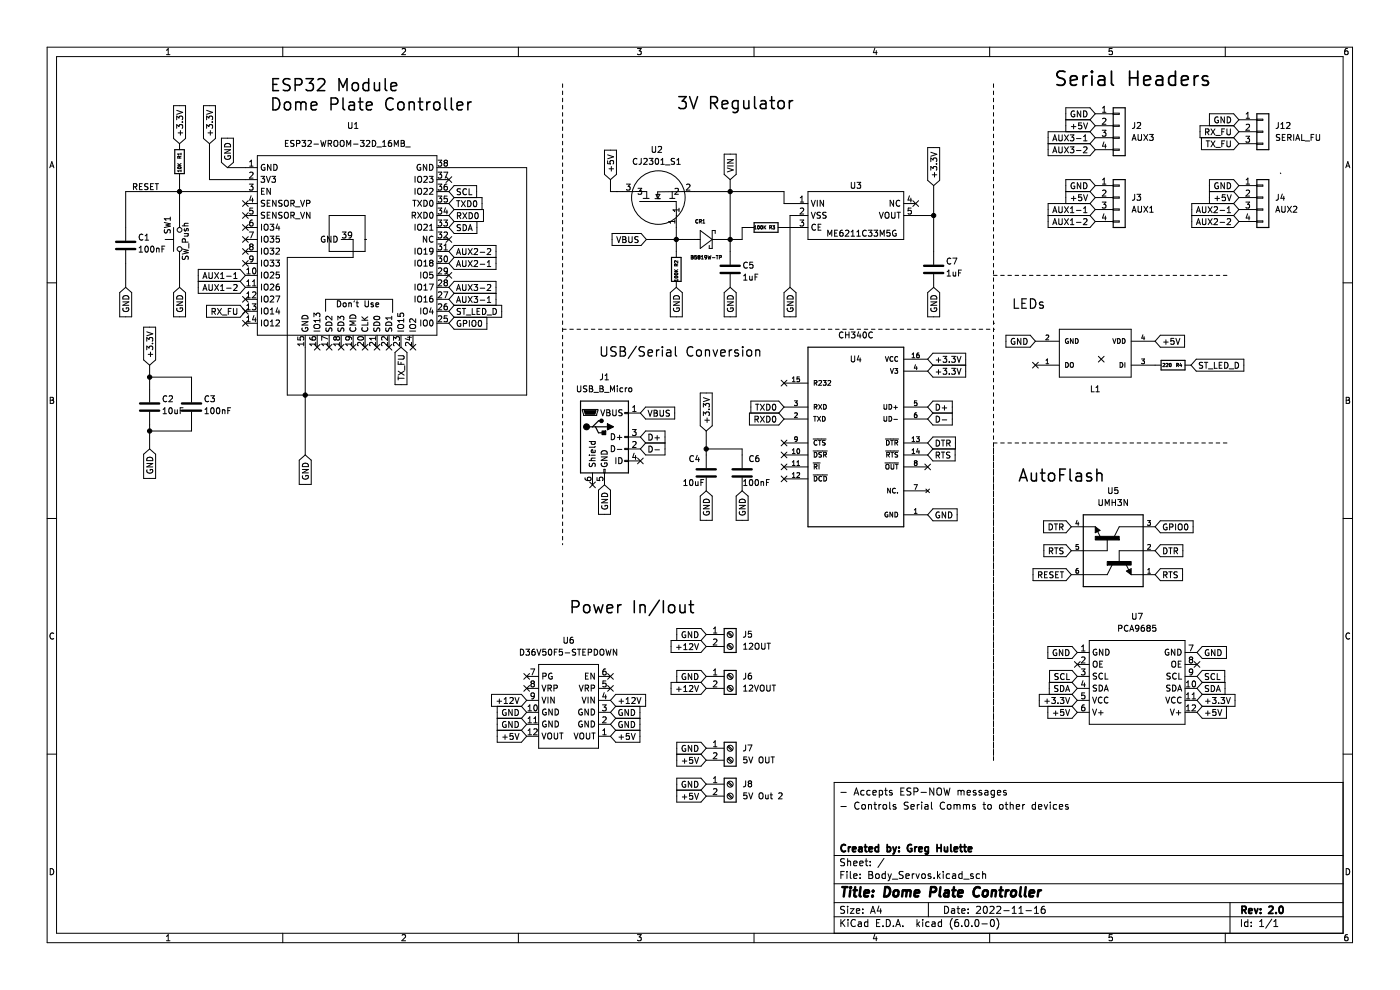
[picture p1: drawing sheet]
<svg xmlns="http://www.w3.org/2000/svg" width="297mm" height="210mm" viewBox="0 0 297 210" stroke-linecap="round" stroke-linejoin="round" font-family="sans-serif">
<path d="M0 0h296.9v210h-296.9z" fill-rule="evenodd" fill="#fff" stroke="#fff" stroke-width=".21"/>
<g fill="none" stroke="#000" stroke-width=".21">
<path d="M10 10h276.9v190h-276.9zM12 12h272.9v186h-272.9zM35.3 11.6h.8M35.3 10.7l.4-.4v1.3M60 10v2M85.3 10.4l.5-.1 .2 .4-.8 .9h.8M110 10v2M119.3 17.8v.7M119.3 19.3v.8M135.2 10.3h.8l-.4 .5 .4 .1v.6l-.2 .1-.6-.1M160 10v2M185.6 10.2l-.3 1h.8"/>
<path d="M185.9 10.7v.9M209.9 10v2M210.8 17.8v.7M210.8 19.3v.8M235.9 10.3h-.6v.6h.6v.6l-.1 .1-.5-.1M259.9 10v2M285.9 10.3l-.4 .1-.2 .2v.7l.2 .3 .4-.1v-.6l-.4-.1-.2 .2M10.6 35.6l.4-1.3 .4 1.3M10.7 35.2h.6M28.3 39.6h.6l.1-.5-.7-.1v1.2M28.6 39.6l.4 .6M29.6 39.6h.4"/>
<path d="M30.2 39h-.6v1.2h.6M31.4 39l-.7 .1v.3l.6 .3 .1 .3-.2 .2h-.5M31.9 39.6h.5M32.5 39h-.6v1.2h.6M32.9 39h.7M33.3 39v1.2M36.8 22.4h2.6v7l-1.3 1.1-1.3-1.1zM37.5 25.4v-.8l.5 .4 .1-.3h.5l.2 .2-.2 .5M37.5 27.2v-.8l.5 .5 .1-.4h.5l.2 .2-.2 .5M37.5 23.4l1.3 .4-1.3 .5M37.7 35.1h.7M37.7 34.7l.4 .4"/>
<path d="M37.7 35.5l.1-.1a.34 .34 0 0 1 .4-.1 .34 .34 0 0 1 .2 .4 .36 .36 0 0 1-.4 .1 .36 .36 0 0 1-.3-.3zM37.7 35.7h.1M37.8 28.2h1M38.1 33.5l-.1-.3h-.2l-.1 .3h.7M38.1 30.5v1.3M38.1 36.8v11.5M38.3 27.7v1M38.4 33.1l-.3 .3M38.4 32.5v.4M38.4 36v.4M38.4 32.7h-.7l.2 .2M38.4 36.2h-.7l.2 .2"/>
<path d="M38.4 34.7l-.4 .3M38.6 25.9h.2M43.2 22.4h2.5v7l-1.3 1.1-1.2-1.1zM43.8 25.4v-.8l.5 .4 .1-.3h.6l.1 .2-.1 .5M43.8 27.2v-.8l.5 .5 .1-.4h.6l.1 .2-.1 .5M43.8 23.4l1.3 .4-1.3 .5M44.1 28.2h1M44.4 30.5v7.6h10.2M44.6 27.7v1M45 25.9h.1M47 29.3h2.5v5.1l-1.3 1.2-1.2-1.2zM47.6 31.8h1.3l-1.3 .7h1.3"/>
<path d="M47.7 33.1a.58 .58 0 0 0 .6 .7 .58 .58 0 0 0 .5-.8h-.4v.3M47.8 30.5a.66 .66 0 0 1 .8 0 .66 .66 0 0 1 .3 .7h-1.3zM48.2 35.6h6.4M52.9 39.1h.8l-.4 .4 .3 .2v.5l-.2 .1-.5-.1M53 35.2h.7M53 34.3l.3-.3v1.2M53 36.6l.4-.1 .3 .4-.8 .9h.8M54.6 33h38.1v38.1h-38.1zM55.4 37.4h.7l-.4 .5 .4 .1v.6l-.2 .1-.5-.1M56.1 39.9h-.6v1.3h.6M56.1 34.9a.58 .58 0 0 0-.7 .6 .58 .58 0 0 0 .8 .5v-.4h-.2M56.5 37.4l.4 1.3 .5-1.3"/>
<path d="M57.4 39.9v1.3l-.8-1.3v1.3M57.5 34.9v1.2l-.7-1.2v1.2M57.7 37.4h.7l-.4 .5 .4 .1v.6l-.2 .1-.5-.1M58.1 34.9a.64 .64 0 0 1 .7 .6 .64 .64 0 0 1-.7 .6zM60.6 30.4h.4M61.2 29.8h-.6v1.3h.6M62.4 29.8h-.5l-.3 .2 .2 .3 .5 .3v.3l-.7 .1M62.9 30.5l.6-.1 .1-.5-.7-.1v1.3M64.1 29.8h.7l-.4 .5 .4 .1v.5l-.2 .2-.5-.2M65.3 29.9l.5-.1 .3 .3-.8 1h.8M66.6 30.6h1M68 29.8l.4 1.3 .2-1 .2 1 .3-1.3"/>
<path d="M69.6 30.5l.6-.1 .1-.5-.7-.1v1.3M69.9 30.5l.4 .6M70.9 30l.2-.2a.43 .43 0 0 1 .6 .4v.4a.42 .42 0 0 1-.4 .5 .42 .42 0 0 1-.5-.5zM72.2 30l.3-.2a.43 .43 0 0 1 .5 .4v.4a.42 .42 0 0 1-.4 .5 .42 .42 0 0 1-.4-.5zM73.6 31.1v-1.3l.4 .9 .4-.9v1.3M73.9 26v1l.3 .2h.2l.3-.2v-1M75 30.6h1M75.2 27.2h.7M75.2 26.3l.4-.3v1.2M76.5 29.8h.7l-.4 .5 .4 .1v.5l-.2 .2-.5-.2M77.7 29.9l.5-.1 .2 .3-.7 1h.7M79 29.8a.64 .64 0 0 1 .7 .6 .64 .64 0 0 1-.7 .7z"/>
<path d="M80 31.2h.9M81.2 31.1h.7M81.2 30.1l.3-.3v1.3M83 29.8h-.4l-.2 .3v.7l.2 .3 .4-.2v-.6h-.4l-.2 .2M83.6 31.1v-1.3l.5 .9 .4-.9v1.3M85.1 29.8h.4l.3 .2-.3 .4 .3 .1v.3l-.2 .3h-.5zM85.1 30.4h.4M86.1 31.2h.9M88.1 37.4v1.3M88.1 39.9v1.3M88.7 37.6l.2-.2a.43 .43 0 0 1 .5 .4v.5a.42 .42 0 0 1-.4 .4 .42 .42 0 0 1-.4-.4zM89.2 34.9a.58 .58 0 0 0-.7 .6 .58 .58 0 0 0 .8 .5v-.4h-.3"/>
<path d="M89.9 37.5l.5-.1 .3 .4-.8 .9h.8M90.5 34.9v1.2l-.7-1.2v1.2M91.1 37.4h.8l-.5 .5 .4 .1v.6l-.2 .1-.5-.1M91.1 34.9a.64 .64 0 0 1 .8 .6 .64 .64 0 0 1-.8 .6zM92.7 35.6h19v48.2h-50.8v-29.2h14v-3.8h-2.5M92.7 38.1h2.5M92.9 34h.8l-.4 .5 .4 .1v.5l-.2 .1-.6-.1M92.9 36.5h.8l-.4 .5 .4 .1v.6l-.2 .1-.6-.1M92.9 39.1h.8l-.4 .4 .4 .2v.5l-.2 .1-.6-.1M94.1 36.5h.9l-.6 1.3M94.4 34.5l-.2 .3 .1 .3 .1 .1h.3l.2-.2v-.2l-.2-.3M94.4 34.5l-.2-.2 .2-.3h.3l.2 .2-.2 .3"/>
<path d="M94.4 34.5h.3M94.6 37.5l1.2 1.2M94.8 39.1h-.4l-.1 .3-.1 .7 .2 .2 .5-.1-.1-.6-.4-.1-.2 .3M95.8 37.5l-1.2 1.2M119.3 20.8v.8M119.3 22.4v.7M119.3 23.9v.7M119.3 25.4v.8M119.3 26.9v.8M119.3 28.5v.7M119.3 30v.7M119.3 31.5v.8"/>
<path d="M119.3 33v.8M119.3 34.5v.8M119.3 36.1v.7M119.3 37.6v.8M119.3 39.1v.8M128.2 31.8h2.6v5.2l-1.3 1.1-1.3-1.1zM128.9 32.8l1.3 .5-1.3 .4M128.9 34.1v.6l.6 .1-.1-.6 .7-.1 .1 .2-.1 .5M129.2 35.8h1M129.5 38.1v2.5h5.1M129.7 35.3v1M132.9 39.1h.8l-.4 .4 .3 .2v.5l-.2 .1-.5-.1"/>
<path d="M135.1 33.7a.56 .56 0 0 0-.8 .5 .56 .56 0 0 0 .8 .5M135.4 39.9h.7l-.4 .5 .4 .1v.6l-.2 .1-.5-.1M136 33.6v1.1l-.4 .2M136.6 33.7l.5-.1 .2 .4-.8 .9h.8M137.7 33.6h.8l-.4 .5 .4 .1v.5l-.2 .2-.6-.2M138.4 31.1v1l.2 .2h.2l.3-.2v-1M139.1 33.7l.2-.1a.68 .68 0 0 1 .4 .6 .68 .68 0 0 1-.4 .7l-.3-.5zM139.6 31.2l.5-.1 .3 .3-.8 .9h.8M140.2 34.9h.7M140.2 34l.4-.4v1.3M141.2 35h.9M143.1 33.7h-.7v.4l.6 .2 .1 .3-.2 .3-.5-.1"/>
<path d="M143.6 34.9h.7M143.6 34l.4-.4v1.3M145.6 39.2l.5-.1 .3 .3-.8 .9h.8M153.6 32.7h2.6v4.3l-1.3 1.1-1.3-1.1zM154.3 35.2h1.3M154.3 35.6l1.3 .4-1.3 .5M154.3 33.9h1.3l-1.3 .7h1.3M154.9 38.1v18M180.6 38.7v1l.2 .2h.3l.2-.2v-1M181.8 38.7h.8l-.4 .5 .3 .1v.5l-.2 .1-.5-.1M196.8 31.3h2.5v7l-1.2 1.1-1.3-1.1zM197.5 34.3v-.8l.4 .4 .2-.3h.5l.1 .2-.1 .5"/>
<path d="M197.5 36.1v-.8l.4 .4 .2-.3h.5l.1 .2-.1 .5M197.5 32.3l1.2 .4-1.2 .4M197.8 37.1h.9M198.1 39.4v16.7M198.3 36.6v1M198.6 34.8h.1M210.8 20.8v.8M210.8 22.4v.7M210.8 23.9v.7M210.8 25.4v.8M210.8 26.9v.8M210.8 28.5v.7"/>
<path d="M210.8 30v.7M210.8 31.5v.8M210.8 33v.8M210.8 34.5v.8M210.8 36.1v.7M210.8 37.6v.8M210.8 39.1v.8M222.4 30.5h8.8M223.3 29.9l.5-1.3 .4 1.3M223.3 32.4l.5-1.3 .4 1.3M223.5 29.5h.6M223.5 32.1h.6"/>
<path d="M224.6 31.1v1.1l.3 .2h.3l.1-.2v-1.1M224.6 28.6v1l.3 .3 .3-.1 .1-.2v-1M225.8 28.6l.9 1.3M225.8 31.1l.9 1.3M226.1 25.4h5.1M226.7 28.6l-.9 1.3M226.7 31.1l-.9 1.3M227 31.1h.8l-.4 .5 .4 .2v.5l-.2 .1-.6-.1M227 28.6h.8l-.4 .5 .4 .1v.6l-.2 .1-.6-.1M227.3 26.9h.9M227.8 26.4v.9M227.9 38.8a.58 .58 0 0 0-.7 .6 .58 .58 0 0 0 .8 .5v-.4h-.2"/>
<path d="M227.9 23.6a.58 .58 0 0 0-.7 .6 .58 .58 0 0 0 .8 .5v-.4h-.2M228.4 29.4h.9M228.4 31.9h.9M229.3 23.5v1.3l-.8-1.3v1.3M229.3 38.8v1.2l-.8-1.2v1.2M229.5 26.1h-.7v.6l.6-.1 .1 .6-.2 .1-.5-.1M229.9 31.3l.5-.2 .2 .4-.8 .9h.8M229.9 29l.3-.4v1.3M229.9 38.8a.64 .64 0 0 1 .7 .6 .64 .64 0 0 1-.7 .6zM229.9 23.5a.64 .64 0 0 1 .7 .7 .64 .64 0 0 1-.7 .6zM229.9 26.1l.4 1.2 .4-1.2M229.9 29.9h.7"/>
<path d="M231.2 27.9h-8.8v5.1h8.8l1.2-1.2M231.2 25.4l1.2 1.3M231.2 27.9l1.2 1.3M231.2 30.5l1.2 1.3M232.4 39.4l-1.2-1.3h-5.1v5.1M232.4 24.1l-1.2-1.2h-5.1v5M232.4 39.4h3.8M232.4 24.1h3.8M232.4 26.7h3.8M232.4 29.2h3.8M232.4 31.8h3.8M232.4 26.7l-1.2 1.2"/>
<path d="M232.4 39.4l-1.2 1.2M232.4 29.2l-1.2 1.3M232.4 24.1l-1.2 1.3M233.8 27.6h.8l-.4 .5 .4 .1v.6l-.2 .1-.6-.1M233.9 39.1h.7M233.9 22.9l.4-.4v1.3M233.9 38.1l.4-.3v1.3M233.9 25.2l.5-.1 .2 .4-.8 .9h.8M233.9 23.8h.7M234.2 30.1l-.3 .9h.8M234.5 30.6v.8M236.2 24h1.2v.3h-1.2z"/>
<path d="M236.2 26.5h1.2v.3h-1.2zM236.2 29.1h1.2v.2h-1.2zM236.2 31.6h1.2v.3h-1.2zM236.2 39.2h1.2v.3h-1.2zM240.2 29.8l.4-1.3 .4 1.3M240.3 29.4h.6M240.7 26v1.1l-.5 .1M241.3 26.1l.4-.1 .3 .3-.8 .9h.8M241.4 28.5v1l.3 .3h.2l.3-.3v-1M242.6 28.5l.9 1.3M243.5 28.5l-.9 1.3M243.9 28.5h.7l-.4 .5 .4 .1v.6l-.2 .1-.5-.1"/>
<path d="M254.9 29.2v2.6h6.8l1.1-1.3M255.8 28l.6-.1v-.4l-.6-.2v1.3M255.9 29.9h.7M256.1 28l.4 .6M256.2 29.9v1.2M256.9 27.3l.8 1.3M256.9 29.9l.8 1.2M257.7 27.3l-.8 1.3M257.7 29.9l-.8 1.2M257.9 28.7h1M257.9 31.3h1M258.4 24.9a.58 .58 0 0 0-.7 .5 .58 .58 0 0 0 .8 .5v-.4h-.3"/>
<path d="M258.4 38.8a.58 .58 0 0 0-.7 .6 .58 .58 0 0 0 .8 .5v-.4h-.3M259.2 27.9h.4M259.2 30.5h.4M259.7 24.8v1.3l-.7-1.3v1.3M259.7 38.8v1.2l-.7-1.2v1.2M259.8 27.3h-.6v1.3M259.8 29.9h-.6v1.2M260.3 27.3v1.1l.2 .2h.3l.2-.2v-1.1M260.3 29.9v1l.2 .2h.3l.2-.2v-1M260.3 38.8a.64 .64 0 0 1 .8 .6 .64 .64 0 0 1-.8 .6zM260.3 24.8a.64 .64 0 0 1 .8 .6 .64 .64 0 0 1-.8 .7zM261.7 26.7h-7.1v2.5h7.1"/>
<path d="M261.7 26.7l1.1 1.2M261.7 29.2l1.1 1.3M262.8 39.4l-1.1-1.3h-5.1v5.1M262.8 39.4h3.8M262.8 25.4l-1.1-1.3h-5.1v2.6M262.8 25.4h3.8M262.8 27.9h3.8M262.8 30.5h3.8M262.8 27.9l-1.1 1.3M262.8 25.4l-1.1 1.3M262.8 39.4l-1.1 1.2M264.3 28.9h.8l-.4 .5 .3 .1v.5l-.2 .2-.5-.2"/>
<path d="M264.4 24.2l.3-.4v1.3M264.4 38.1l.3-.3v1.3M264.4 39.1h.7M264.4 25.1h.7M264.4 26.5l.4-.1 .3 .3-.8 .9h.8M266.6 39.2h1.3v.3h-1.3zM266.6 25.3h1.3v.2h-1.3zM266.6 27.8h1.3v.3h-1.3zM266.6 30.4h1.3v.2h-1.3zM271.2 26l-.1 1.1-.4 .1M271.5 28.6l-.5-.1-.2 .3 .1 .3 .5 .2v.4h-.6M271.6 36.7l.1 .1"/>
<path d="M271.7 27.2h.8M271.7 26.3l.4-.3v1.2M272 29.1h.5M272.6 28.5h-.6v1.3h.6M272.9 26.1l.5-.1 .3 .3-.8 .9h.8M273.2 29.2l.6-.1v-.5l-.6-.1v1.3M273.5 29.2l.4 .6M274.4 28.5v1.3M274.9 29.8l.4-1.3 .4 1.3M275 29.4h.6M276.1 28.5v1.3h.6M276.9 29.9h.9"/>
<path d="M278.1 29.1h.5M278.7 28.5h-.6v1.3M279.2 28.5v1l.3 .3 .3-.1 .2-.2v-1M285.5 35.6l.4-1.3 .5 1.3M285.6 35.2h.6M10 60h2M26.7 53.1v7.9M29.5 53.5h.7M29.5 52.6l.4-.4v1.3M30.3 49.8a.56 .56 0 0 0-.8 .5 .56 .56 0 0 0 .8 .5M30.8 50.9h.7M30.8 50l.4-.3v1.2"/>
<path d="M30.9 52.3l.1-.1a.68 .68 0 0 1 .5 .6 .68 .68 0 0 1-.5 .7l-.3-.5zM32.1 52.3l.1-.1a.68 .68 0 0 1 .5 .6 .68 .68 0 0 1-.5 .7l-.3-.5zM33.2 52.8l.5-.1 .1 .8M33.2 52.6v.9M34.4 52.8h.4M34.9 47.2l1.2 .3-.9 .2 .9 .3-1.2 .3M34.9 48.7v.5l.2 .2 .3-.1 .2-.5h.4l.1 .6M35 52.2h-.6v1.3M35 50.8h1.8M36.1 46.4h-1.2l.3 .4M36.1 46v.8M36.8 48.3v5"/>
<path d="M38.1 53.3v7.7M38.7 47.9h1.2M38.7 52.8l1.2 .3-.9 .3 .9 .2-1.2 .3M38.7 54.3l.1 .7h.3l.3-.6 .3-.1 .2 .3v.4M39.1 49.5h.8M39.1 48.5v.3l.2 .2 .2-.1 .1-.4h.3v.5M39.3 51.4v-.6l-.5-.1-.1 .7h1.2M39.8 49.5l.1 .5-.8 .1M39.9 47.4h-.8l.1 .5M40.1 51.7v.9M42.1 59.7h8.8M43.1 59.1l.4-1.3 .4 1.3"/>
<path d="M43.2 58.7h.6M44.3 57.8v1l.3 .3h.2l.2-.3v-1M45.5 57.8l.9 1.3M46.4 57.8l-.9 1.3M46.8 58.2l.4-.4v1.3M46.8 59.1h.7M48.1 58.6h.9M49.6 59.1h.7M49.6 58.2l.3-.4v1.3M50.9 59.7l1.2 1.3M51.4 52.7l1.3 1.2M51.4 42.6l1.3 1.2"/>
<path d="M51.4 45.1l1.3 1.2M51.4 50.2l1.3 1.2M51.4 55.3l1.3 1.2M51.4 47.6l1.3 1.3M52.1 53.3h2.5M52.1 45.7h2.5M52.1 58.4h2.5M52.1 55.9h2.5M52.1 50.8h2.5M52.1 48.3h2.5M52.1 43.2h2.5M52.1 58.4l-1.2-1.3h-8.8v5.1h8.8l1.2-1.2"/>
<path d="M52.1 58.4l-1.2 1.3M52.4 58.1h.7M52.4 57.2l.3-.4v1.3M52.4 59.7l.3-.3v1.2M52.7 52.7l-1.3 1.2M52.7 55.3l-1.3 1.2M52.7 47.6l-1.3 1.3M52.7 42.6l-1.3 1.2M52.7 50.2l-1.3 1.2M52.7 45.1l-1.3 1.2M52.9 49.2h.8l-.5 1.3M53.2 52.3l-.2 .2v.3l.2 .2h.4l.1-.2-.1-.4-.2-.1"/>
<path d="M53.2 52.3l-.2-.2 .2-.3h.4l.1 .2-.3 .3M53.2 52.3h.2M53.3 41.5l-.3 .9h.7M53.6 46.7h-.4l-.2 .3v.7l.2 .2 .4-.1v-.6h-.4l-.2 .2M53.6 42v.9M53.6 59.7l.3-.3v1.2M53.6 44.1h-.6v.6h.6v.6l-.2 .1-.4-.1M53.7 57l.2-.2a.68 .68 0 0 1 .4 .7 .68 .68 0 0 1-.4 .6l-.3-.5zM53.7 54.8l-.3 .3-.3-.1-.1-.6 .4-.1 .3 .2-.1 .8-.2 .2-.3 .1M54.6 40.6h-27.9v10.5M55.5 47.6v1.2M55.5 50.1v1.3"/>
<path d="M55.5 52.6v1.3M55.5 55.2v1.3M55.5 57.7v1.3M55.5 40.5h.4M56.1 52.8l.2-.2a.43 .43 0 0 1 .6 .5v.4a.42 .42 0 0 1-.5 .4 .42 .42 0 0 1-.4-.4zM56.1 55.4l.2-.2a.43 .43 0 0 1 .6 .4v.4a.42 .42 0 0 1-.5 .5 .42 .42 0 0 1-.4-.5zM56.1 57.9l.2-.2a.43 .43 0 0 1 .6 .4v.5a.42 .42 0 0 1-.5 .4 .42 .42 0 0 1-.4-.4zM56.1 47.7l.2-.1a.43 .43 0 0 1 .6 .4v.4a.42 .42 0 0 1-.5 .4 .42 .42 0 0 1-.4-.4zM56.1 50.3l.2-.2a.43 .43 0 0 1 .6 .4v.4a.42 .42 0 0 1-.5 .5 .42 .42 0 0 1-.4-.5zM56.1 42.5l-.6 .1v.4l.5 .2 .1 .3-.2 .3-.5-.1M56.1 45.1h-.6v.4l.5 .2 .1 .4-.2 .2-.5-.1M56.7 43.1h.4"/>
<path d="M56.7 45.6h.4M57.3 47.6h.8l-.4 .4 .3 .2v.5l-.2 .1-.5-.1M57.3 50.1h.8l-.4 .5 .3 .1v.6l-.2 .1-.5-.1M57.3 52.6h.8l-.4 .5 .3 .1v.6l-.2 .1-.5-.1M57.3 55.2h.8l-.4 .5 .3 .1v.5l-.2 .2-.5-.2M57.3 45h-.6v1.3h.6M57.3 42.5h-.6v1.3h.6M57.4 57.8l.4-.1 .3 .4-.8 .9h.8M58.5 55.2h.8l-.4 .5 .3 .1v.5l-.2 .2-.5-.2M58.6 52.8l.4-.2 .3 .4-.8 .9h.8M58.6 42.5v1.3l-.8-1.3v1.3M58.6 45v1.3l-.8-1.3v1.3"/>
<path d="M58.9 47.5l-.3 .9h.8M59.2 48v.8M59.2 57.7h-.6v.6h.6v.6l-.2 .1-.4-.1M59.2 50.1h-.6v.6l.6-.1v.7l-.2 .1-.4-.1M59.8 42.5l-.6 .1v.4l.5 .2 .1 .3-.2 .3-.5-.1M59.8 45.1h-.6v.4l.5 .2 .1 .4-.2 .2-.5-.1M60.4 45.2l.2-.2a.43 .43 0 0 1 .6 .4v.5a.42 .42 0 0 1-.5 .4 .42 .42 0 0 1-.4-.4zM60.4 42.7l.2-.2a.43 .43 0 0 1 .6 .4v.4a.42 .42 0 0 1-.5 .5 .42 .42 0 0 1-.4-.5zM61.7 45.7l.6-.1 .1-.5-.7-.1v1.3M61.7 43.1h.6l.1-.5-.7-.1v1.3M62 43.1l.4 .7M62 45.7l.4 .6"/>
<path d="M62.7 43.9h.9M62.7 46.4h.9M63.8 42.5l.4 1.3 .4-1.3M63.8 45l.4 1.3 .4-1.3M65 43.1h.6l.1-.5-.7-.1v1.3M65.8 45v1.3l-.8-1.3v1.3M68.9 50.2a.58 .58 0 0 0-.8 .5 .58 .58 0 0 0 .8 .6v-.5h-.2M69.8 45.7h7.7v7.6h-7.7zM70.2 50.1v1.3l-.7-1.3v1.3M70.8 50.1a.64 .64 0 0 1 .8 .6 .64 .64 0 0 1-.8 .7zM72.6 49.2h.8l-.4 .5 .3 .1v.6l-.1 .1-.6-.1M74.6 49.8l-.2 .2-.4-.1-.1-.6 .5-.1 .2 .3-.1 .7-.1 .2-.4 .1"/>
<path d="M77.5 50.8h.1M87.4 45.7l.7-.1v-.5l-.7-.1v1.3M87.6 42.5h.7M87.7 45.7l.5 .6M87.9 42.5v1.3M88.1 47.6v1.2M88.1 52.6v1.3M88.1 55.2v1.3M88.6 45l.8 1.3M88.6 42.5l.8 1.3M88.7 40.1l.2-.2a.43 .43 0 0 1 .5 .5v.4a.42 .42 0 0 1-.4 .4 .42 .42 0 0 1-.4-.4zM88.7 47.7l.2-.1a.43 .43 0 0 1 .5 .4v.4a.42 .42 0 0 1-.4 .4 .42 .42 0 0 1-.4-.4z"/>
<path d="M88.7 55.4l.2-.2a.43 .43 0 0 1 .5 .4v.4a.42 .42 0 0 1-.4 .5 .42 .42 0 0 1-.4-.5zM88.7 52.8l.2-.2a.43 .43 0 0 1 .5 .5v.4a.42 .42 0 0 1-.4 .4 .42 .42 0 0 1-.4-.4zM89.3 57.7v1.3M89.4 45l-.8 1.3M89.4 42.5l-.8 1.3M89.9 57.9l.2-.2a.43 .43 0 0 1 .6 .4v.5a.42 .42 0 0 1-.5 .4 .42 .42 0 0 1-.4-.4zM89.9 53l.4-.4v1.3M89.9 40.1l.5-.2 .3 .4-.8 .9h.8M89.9 42.5a.64 .64 0 0 1 .8 .6 .64 .64 0 0 1-.8 .7zM89.9 45a.64 .64 0 0 1 .8 .7 .64 .64 0 0 1-.8 .6zM89.9 47.7l.5-.1 .3 .3-.8 .9h.8M89.9 55.5l.4-.3v1.3"/>
<path d="M89.9 56.5h.8M89.9 53.9h.8M90.5 50.1v1.3l-.7-1.3v1.3M91.1 40.1l.5-.2 .3 .4-.8 .9h.8M91.1 48.8h.8M91.1 47.9l.4-.3v1.2M91.3 45.1l.1-.1a.68 .68 0 0 1 .5 .7 .68 .68 0 0 1-.5 .6l-.3-.5zM91.3 42.6l.1-.1a.68 .68 0 0 1 .5 .6 .68 .68 0 0 1-.5 .7l-.3-.5zM91.4 55.7l-.3 .3v.2l.3 .3 .3-.1 .2-.2-.1-.4-.2-.1M91.4 55.7l-.3-.2 .3-.3h.3l.2 .2-.3 .3M91.4 55.7h.2M91.8 57.7h-.6l-.1 .6h.6l.1 .6-.2 .1-.5-.1"/>
<path d="M91.9 53.2l-.3 .2h-.3l-.1-.6 .4-.2 .3 .3-.1 .7-.2 .3h-.3M91.9 50.2a.56 .56 0 0 0-.8 .5 .56 .56 0 0 0 .8 .6M92.7 53.3h2.5M92.7 45.7h2.5M92.7 58.4h2.5M92.7 40.6h2.5M92.7 55.9h2.5M92.7 50.8h2.5M92.7 48.3h2.5M92.7 43.2h2.5M92.9 41.6h.8l-.4 .5 .4 .1v.5l-.2 .2-.6-.2M92.9 49.2h.8l-.4 .5 .4 .1v.6l-.2 .1-.6-.1"/>
<path d="M92.9 44.1h.8l-.4 .5 .4 .1v.6l-.2 .1-.6-.1M92.9 46.7h.8l-.4 .5 .4 .1v.5l-.2 .1-.6-.1M92.9 51.8h.8l-.4 .4 .4 .2v.5l-.2 .1-.6-.1M92.9 54.3h.8l-.4 .5 .4 .1v.5l-.2 .2-.6-.2M93 57l.5-.2 .2 .4-.8 .9h.8M93 59.5l.5-.1 .2 .3-.8 .9h.8M94.1 46.7h.8l-.4 .5 .4 .1v.5l-.2 .1-.6-.1M94.2 52.1l.4-.3v1.2M94.2 49.3l.5-.1 .2 .4-.8 .9h.8M94.2 53h.7M94.3 54.4l.2-.1a.68 .68 0 0 1 .4 .6 .68 .68 0 0 1-.4 .7l-.3-.5zM94.4 59.9l-.2 .3 .1 .3 .1 .1h.3l.2-.2v-.2l-.2-.3"/>
<path d="M94.4 59.9l-.2-.2 .2-.3h.3l.2 .2-.2 .3M94.4 59.9h.3M94.5 44.1l-.3 .9h.8M94.6 57.8l1.2 1.2M94.6 50.2l1.2 1.2M94.8 44.6v.8M94.9 41.6h-.6l-.1 .6 .6-.1 .1 .6-.2 .2-.5-.2M94.9 57.4l-.2 .2h-.4v-.6l.4-.2 .2 .3v.7l-.2 .2-.4 .1M95.2 40.6l1.1-1.2h4.8v2.5M95.2 40.6l1.1 1.3M95.2 53.3l1.1-1.2h8.9v5h-8.9l-1.1-1.2M95.2 43.2l1.1 1.2"/>
<path d="M95.2 53.3l1.1 1.3M95.2 45.7l1.1 1.3M95.8 57.8l-1.2 1.2M95.8 50.2l-1.2 1.2M96.3 44.4h6.3v2.6h-6.3M96.3 41.9h6v2.5M96.3 54.6h8.9M96.3 54.6l-1.1 1.3M96.3 41.9l-1.1 1.3M96.3 44.4l-1.1 1.3M96.3 47l-1.1 1.3M96.9 56.5l.4-1.2 .4 1.2"/>
<path d="M96.9 42.6h.7M96.9 54l.4-1.3 .4 1.3M97 56.2h.6M97 53.6h.6M97 45.8l.6-.1 .1-.5-.7-.1v1.3M97.2 42.6v1.2M97.3 45.8l.5 .6M97.7 40.1l-.7 .1v.3l.6 .3 .1 .3-.2 .2-.5-.1M97.7 47.7l-.7 .1v.3l.6 .3 .1 .3-.2 .2h-.5M97.9 42.6l.8 1.2M98.1 52.7v1.1l.3 .2 .3-.1 .1-.1v-1.1M98.1 55.3v1l.3 .2h.3l.1-.2v-1"/>
<path d="M98.2 45.1l.8 1.3M98.2 47.7a.64 .64 0 0 1 .8 .6 .64 .64 0 0 1-.8 .6zM98.7 42.6l-.8 1.2M99 40.2a.56 .56 0 0 0-.8 .5 .56 .56 0 0 0 .8 .5M99 45.1l-.8 1.3M99.2 42.6a.64 .64 0 0 1 .7 .6 .64 .64 0 0 1-.7 .6zM99.3 55.3l.9 1.2M99.3 52.7l.9 1.3M99.3 48.9l.5-1.2 .4 1.2M99.5 48.6h.6M99.5 45.1a.64 .64 0 0 1 .7 .6 .64 .64 0 0 1-.7 .7zM99.5 40v1.3h.6"/>
<path d="M100.2 55.3l-.9 1.2M100.2 52.7l-.9 1.3M100.5 42.7l.2-.1a.68 .68 0 0 1 .5 .6 .68 .68 0 0 1-.5 .6l-.3-.4zM100.6 52.9l.5-.2 .2 .4-.8 .9h.8M100.6 55.4l.5-.1 .2 .3-.8 .9h.8M100.8 45.2l.2-.1a.68 .68 0 0 1 .5 .6 .68 .68 0 0 1-.5 .7l-.3-.5zM101.2 47v2.5h-4.9l-1.1-1.2M101.9 56.1h.9M101.9 53.5h.9M103.4 52.9l.5-.2 .2 .4-.8 .9h.8M103.4 56.5h.7M103.4 55.6l.3-.3v1.2"/>
<path d="M119.3 40.6v.8M119.3 42.2v.7M119.3 43.7v.7M119.3 45.2v.8M119.3 46.7v.8M119.3 48.3v.7M119.3 49.8v.7M119.3 51.3v.8M119.3 52.8v.8M119.3 54.4v.7M119.3 55.9v.7M119.3 57.4v.8"/>
<path d="M119.3 58.9v.8M129.8 49.5h6.2l1.1 1.3-1.1 1.3h-6.2zM130.8 40.6h.1M130.8 50.2l.5 1.3 .4-1.3M132.1 50.8h.4M132.1 50.2h.4l.3 .2-.3 .4 .3 .1v.3l-.2 .3h-.5zM133.4 50.2v1l.2 .3h.3l.2-.3v-1M134.6 40.6h2.6v1.4M135.4 50.3l-.5-.1-.3 .2 .2 .3 .5 .3v.3l-.7 .1M135.7 42.7h7.7l.1 3.1M136.4 42.1h1.3M137.1 50.8h11.5"/>
<path d="M139 42.1h1M139.2 41.2h.8l-.4 .9-.1-1.4 26.8-.1v2.6h5.1M139.2 41.3l.3 .8M142.1 42.1h1.1M142.6 40.6v1.4M143.1 57.6h.7M143.1 57.2l.4 .4M143.1 58h.1a.34 .34 0 0 1 .3-.1 .34 .34 0 0 1 .3 .3h-.1a.34 .34 0 0 1-.4 .1 .34 .34 0 0 1-.2-.3zM143.1 58.7a.34 .34 0 0 1 .4-.2 .34 .34 0 0 1 .3 .4h-.1a.34 .34 0 0 1-.4 .1 .34 .34 0 0 1-.2-.3zM143.1 55.4l.1 .3M143.2 55.4h-.1M143.2 58.6l-.1 .1"/>
<path d="M143.2 47h-1.3l.4 .4M143.2 46.6v.8M143.2 40.1l.5-.2 .2 .4-.8 .9h.8M143.5 56.4l-.1-.3-.2-.1-.1 .4h.7M143.5 45.7v8.9M143.5 59.7v1.3M143.8 56l-.3 .2M143.8 55.3v.5l-.4-.4h-.2M143.8 59.2v.4M143.8 59.4h-.7l.2 .2M143.8 57.2l-.4 .3M144 44.5h-1.2l.3 .4"/>
<path d="M144 44.2v.7M146.6 54.6h.3M146.9 54.6l.1 .3M146.9 54.6l.1-.3-.4-.1v.7h.4M147 54.9h.1M147.8 54.2h-.4v.4l.3-.1 .1 .4h-.4M148.1 46.6a.33 .33 0 0 0-.5 .4 .33 .33 0 0 0 .5 .3M148.1 54.3v.1M148.1 54.4h.1M148.1 54.6v.3M148.1 54.9h.1M148.1 54.4v.1"/>
<path d="M148.1 54.3h.1M148.1 54.9h.3M148.1 54.2h.3M148.1 54.5h.1M148.1 54.2v.1M148.1 54.6h.1M148.2 54.5h.2M148.2 54.5l-.1 .1M148.4 54.5v.1M148.4 47l.3-.1 .1-.3h-.4v.7M148.4 54.2l.1 .1M148.4 54.5h.1"/>
<path d="M148.4 54.6h.1M148.5 54.6v.3M148.5 54.3h.1M148.5 54.4l-.1 .1M148.5 54.9h-.1M148.5 54.3v.1M148.5 54.4h.1M148.6 48.9l2.5 1.9-2.5 1.9zM148.6 47l.2 .3M148.8 54.9h.4M148.8 54.4l.2-.2v.7M149.1 47.3h.4"/>
<path d="M149.1 46.8l.2-.2v.7M149.5 54.3l.1 .3 .3-.1M149.6 54.2h.3M149.6 54.2l-.1 .1M149.9 54.2v.1M149.9 54.3v.5l-.3 .1M150.2 54.2l.2 .7 .1-.5 .1 .5 .2-.7M151.1 54.7h.6M151.7 49.5v-.6h-.6v3.8h-.6v-.6M151.9 54.2h.5M152.1 54.2v.7M152.6 54.6h.4v-.3l-.4-.1v.7"/>
<path d="M154.9 58.2v2.8M157.8 58.5l.3-.3v1.2M157.8 59.4h.7M158.5 55.7a.56 .56 0 0 0-.7 .5 .56 .56 0 0 0 .7 .6M159 58.6l.1 .8 .5-.1M159.6 58.6v.8M159.7 55.6h-.6l-.1 .6h.6l.1 .6-.2 .1-.5-.1M160 48.3h-2.6v2.5h-6.3M160 48.6h.4M160 48.1l.2-.2v.7M160.2 58.8h.4M160.8 47.9h.1a.32 .32 0 0 1 .2 .3 .32 .32 0 0 1-.3 .3z"/>
<path d="M160.8 58.2h-.6v1.2M161 48.5h.1M161.4 47.9h.1a.34 .34 0 0 1 .3 .3 .34 .34 0 0 1-.3 .3zM161.4 48.5h.1M162.1 47.9v.7M162.2 48.2l.3 .4M162.5 47.9l-.4 .4M163.3 48.2h.3v-.3h-.3v.7M163.4 48.2l.3 .4M163.9 47.9h.4l-.2 .2 .2 .1v.3h-.4M165.1 48.3h6.3M169.7 46.7h.8l-.4 .5 .3 .1v.5l-.1 .1-.6-.1"/>
<path d="M169.8 44.3l.5-.2 .2 .4-.8 .9h.8M169.8 42.9h.7M169.8 42l.3-.4v1.3M171.4 45.7h-3.8v15.3M171.4 40.6h20.3v10.2h-20.3zM172.1 42.5l.4 1.3 .5-1.3M172.1 45l.4 1.3 .5-1.3M173 47.7a.56 .56 0 0 0-.8 .5 .56 .56 0 0 0 .8 .5M173.4 42.5v1.3M173.6 48.2h.4M174 45.1l-.4-.1-.3 .3 .1 .3 .6 .2v.4h-.7M174.2 47.6h-.6v1.2h.6"/>
<path d="M174.7 42.5v1.3l-.7-1.3v1.3M175.3 45.1h-.7v.4l.5 .2 .2 .4-.3 .2-.5-.1M175.6 50.1v-1.3l.4 .9 .5-.9v1.3M177.1 49.4h.4M177.7 48.8h-.6v1.3h.6M178.8 48.8l-.4 .1-.2 .2-.1 .8 .3 .2 .4-.1v-.6l-.4-.1-.3 .3M179.4 49l.4-.2 .3 .4-.8 .9h.8M180.6 50.1h.7M180.6 49.2l.3-.4v1.3M181.8 50.1h.7M181.8 49.2l.3-.4v1.3M183.8 49a.56 .56 0 0 0-.8 .5 .56 .56 0 0 0 .8 .5"/>
<path d="M184.2 48.8h.8l-.4 .5 .3 .1v.6l-.2 .1-.5-.1M185.4 48.8h.8l-.4 .5 .3 .1v.6l-.2 .1-.5-.1M186.5 45l.5 1.3 .4-1.3M186.7 50.1v-1.3l.5 .9 .4-.9v1.3M187.8 45.2l.3-.2a.43 .43 0 0 1 .5 .4v.5a.42 .42 0 0 1-.4 .4 .42 .42 0 0 1-.4-.4zM188.8 48.8h-.6l-.1 .6h.6l.1 .6-.2 .1-.5-.1M189.1 45v1.1l.3 .2h.2l.3-.2v-1.1M189.6 42.5v1.3l-.8-1.3v1.3M190.1 48.9a.58 .58 0 0 0-.8 .6 .58 .58 0 0 0 .8 .5v-.4h-.2M190.3 45h.7M190.7 45v1.3M190.9 42.6a.56 .56 0 0 0-.8 .5 .56 .56 0 0 0 .8 .5"/>
<path d="M191.7 45.7h6.4M191.7 43.2h2.6M192.9 41.5l-.3 .9h.8M193.2 42v.9M193.3 44.1h-.6l-.1 .6h.6l.1 .6-.2 .1-.5-.1M193.7 42.6l1.2 1.2M194.9 42.6l-1.2 1.2M198.1 58.2v2.8M200.9 58.6h.8M200.9 57.7l.4-.4v1.3M201.7 54.9a.56 .56 0 0 0-.8 .5 .56 .56 0 0 0 .8 .5M202.1 54.7h.9l-.6 1.3"/>
<path d="M202.2 57.7l.1 .8 .4-.1M202.7 57.7v.9M203.3 57.9h.5M204 57.3h-.7v1.3M210.8 58.4h.7M210.8 40.6v.8M210.8 42.2v.7M210.8 43.7v.7M210.8 45.2v.8M210.8 46.7v.8M210.8 48.3v.7M210.8 49.8v.7"/>
<path d="M210.8 51.3v.8M210.8 52.8v.8M210.8 54.4v.7M210.8 55.9v.7M210.8 57.4v.8M210.8 58.9v.8M212.3 58.4h.8M213.8 58.4h.8M215.3 58.4h.8M216.9 58.4h.7M218.4 58.4h.7M219.9 58.4h.8"/>
<path d="M221.4 58.4h.8M222.4 45.7h8.8M223 58.4h.7M223.3 45.1l.5-1.3 .4 1.3M223.3 47.7l.5-1.3 .4 1.3M223.5 47.3h.6M223.5 44.8h.6M224.5 58.4h.7M224.6 43.8v1.1l.3 .2h.3l.1-.2v-1.1M224.6 46.4v1l.3 .3 .3-.1 .1-.2v-1M225.8 43.8l.9 1.3M225.8 46.4l.9 1.3"/>
<path d="M226 58.4h.8M226.1 40.6h5.1M226.7 43.8l-.9 1.3M226.7 46.4l-.9 1.3M227.1 44.2l.4-.4v1.3M227.1 45.1h.7M227.1 47.7h.7M227.1 46.7l.4-.3v1.3M227.3 42.1h.9M227.5 58.4h.8M227.8 41.6v1M228.4 47.2h.9"/>
<path d="M228.4 44.6h.9M229 58.4h.8M229.5 41.3h-.7v.6l.6-.1 .1 .7-.2 .1-.5-.1M229.9 46.5l.5-.1 .2 .3-.8 1h.8M229.9 45.1h.7M229.9 44.2l.3-.4v1.3M229.9 41.3l.4 1.3 .4-1.3M230.6 58.4h.7M231.2 43.2h-8.8v5.1h8.8l1.2-1.3M231.2 43.2l1.2 1.2M231.2 40.6l1.2 1.3M231.2 45.7l1.2 1.3"/>
<path d="M232.1 58.4h.8M232.4 47h3.8M232.4 41.9h3.8M232.4 44.4h3.8M232.4 44.4l-1.2 1.3M232.4 41.9l-1.2 1.3M233.6 58.4h.8M233.8 42.9h.8l-.4 .4 .4 .2v.5l-.2 .1-.6-.1M233.9 40.4l.5-.1 .2 .4-.8 .9h.8M234.2 45.3l-.3 1h.8M234.5 45.8v.9M235.1 58.4h.8"/>
<path d="M236.2 41.8h1.2v.2h-1.2zM236.2 44.3h1.2v.3h-1.2zM236.2 46.9h1.2v.2h-1.2zM236.7 58.4h.7M238.2 58.4h.8M239.7 58.4h.8M240.2 45l.4-1.2 .4 1.2M240.3 44.7h.6M240.7 41.2v1.1l-.5 .2M241.2 41.2h.8l-.4 .5 .3 .1v.6l-.2 .1-.5-.1M241.2 58.4h.8M241.4 43.8v1l.3 .2h.2l.3-.2v-1"/>
<path d="M242.6 43.8l.9 1.2M242.8 58.4h.7M243.5 43.8l-.9 1.2M243.9 45h.7M243.9 44.1l.4-.3v1.2M244.3 58.4h.7M245.8 58.4h.8M247.3 58.4h.8M248.9 58.4h.7M250.4 58.4h.7M251.9 58.4h.8M252.8 45.7h8.9"/>
<path d="M253.4 58.4h.8M253.8 47.7l.4-1.3 .5 1.3M253.8 45.1l.4-1.3 .5 1.3M253.9 47.3h.6M253.9 44.8h.6M255 58.4h.7M255.1 46.4v1l.2 .3 .4-.1 .1-.2v-1M255.1 43.8v1.1l.2 .2h.4l.1-.2v-1.1M256.3 46.4l.8 1.3M256.3 43.8l.8 1.3M256.5 58.4h.7M256.6 40.6h5.1"/>
<path d="M257.1 46.4l-.8 1.3M257.1 43.8l-.8 1.3M257.6 44l.4-.2 .3 .4-.8 .9h.8M257.6 46.5l.4-.1 .3 .3-.8 1h.8M257.7 42.1h1M258 58.4h.8M258.2 41.6v1M258.8 47.2h1M258.8 44.6h1M259.5 58.4h.8M259.9 41.3h-.6v.6l.6-.1v.7l-.2 .1-.4-.1M260.3 46.5l.5-.1 .3 .3-.8 1h.8"/>
<path d="M260.3 44.2l.4-.4v1.3M260.3 45.1h.8M260.3 41.3l.5 1.3 .4-1.3M261.7 43.2h-8.9v5.1h8.9l1.1-1.3M261.7 45.7l1.1 1.3M261.7 43.2l1.1 1.2M261.7 40.6l1.1 1.3M262.8 47h3.8M262.8 41.9h3.8M262.8 44.4h3.8M262.8 44.4l-1.1 1.3M262.8 41.9l-1.1 1.3"/>
<path d="M264.3 42.9h.8l-.4 .4 .3 .2v.5l-.2 .1-.5-.1M264.4 40.4l.4-.1 .3 .4-.8 .9h.8M264.7 45.3l-.3 1h.8M265 45.8v.9M266.6 41.8h1.3v.2h-1.3zM266.6 46.9h1.3v.2h-1.3zM266.6 44.3h1.3v.3h-1.3zM270.6 45l.5-1.2 .4 1.2M270.8 44.7h.6M271.2 41.2l-.1 1.1-.4 .2M271.9 43.8v1l.3 .2h.2l.2-.2v-1M272 41.2l-.3 .9h.8"/>
<path d="M272.3 41.6v.9M273.1 43.8l.9 1.2M274 43.8l-.9 1.2M274.4 43.9l.5-.1 .2 .3-.8 .9h.8M284.9 60h2M25.4 62.1l1.3-1.1 1.2 1.1v5.1h-2.5zM26.1 64h1.2l-1.2 .8h1.2M26.1 65.4a.58 .58 0 0 0 .6 .7 .58 .58 0 0 0 .5-.8h-.4v.2M26.2 62.8a.66 .66 0 0 1 .8-.1 .66 .66 0 0 1 .3 .7h-1.2zM30.5 69.4h2.5v6.9l-1.3 1.2-1.2-1.2zM31.1 72.4v-.8l.5 .4 .1-.3h.6l.1 .1-.1 .6M31.1 74.2v-.8l.5 .4 .1-.3h.6l.1 .2-.1 .5"/>
<path d="M31.1 70.4l1.3 .4-1.3 .4M31.4 75.2h1M31.7 80h8.9v5.3M31.7 77.5v7.8M31.9 74.7v.9M32.3 72.9h.1M36.8 62.1l1.3-1.1 1.3 1.1v5.1h-2.6zM37.5 64h1.3l-1.3 .8h1.3M37.5 65.4a.58 .58 0 0 0 .6 .7 .58 .58 0 0 0 .5-.8h-.4v.2M37.7 62.8a.66 .66 0 0 1 .7-.1 .66 .66 0 0 1 .4 .7h-1.3zM43.1 61.6l.4-1.3 .4 1.3M43.2 61.3h.6"/>
<path d="M43.8 64.8h7.1l1.2 1.2-1.2 1.3h-7.1zM44.3 60.3v1.1l.3 .2h.2l.2-.2v-1.1M45 66.1l.6-.1 .1-.5-.7-.1v1.3M45.3 66.1l.4 .6M45.5 60.3l.9 1.3M46.1 65.4l.9 1.3M46.4 60.3l-.9 1.3M46.8 61.6h.7M46.8 60.7l.4-.4v1.3M47 65.4l-.9 1.3M47.2 66.8h.9M48.1 61.1h.9"/>
<path d="M48.4 66h.5M49 65.4h-.6v1.3M49.5 65.4v1.1l.3 .2h.2l.2-.2v-1.1M49.6 60.5l.5-.2 .2 .4-.8 .9h.8M51.4 62.9l1.3 1.2M51.4 68l1.3 1.2M51.4 65.4l1.3 1.2M52.1 63.5h2.5M52.1 61h2.5M52.1 66h2.5M52.1 68.6h2.5M52.4 62.3l.3-.4v1.3"/>
<path d="M52.4 64.8l.3-.4v1.3M52.4 67.4l.3-.4v1.3M52.4 60.6h.7M52.4 63.2h.7M52.4 65.7h.7M52.4 68.3h.7M52.7 68l-1.3 1.2M52.7 62.9l-1.3 1.2M52.7 65.4l-1.3 1.2M53.5 64.4h.8l-.4 .5 .3 .2v.5l-.1 .1-.6-.1M53.6 62l.5-.1 .2 .4-.8 .9h.8M53.6 60.6h.7"/>
<path d="M53.9 66.9l-.3 .9h.8M54.2 67.4v.9M55.5 60.3v1.2M55.5 62.8v1.3M55.5 65.3v1.3M55.5 67.9v1.2M56.1 60.4l.2-.1a.43 .43 0 0 1 .6 .4v.4a.42 .42 0 0 1-.5 .4 .42 .42 0 0 1-.4-.4zM56.1 63l.2-.2a.43 .43 0 0 1 .6 .4v.4a.42 .42 0 0 1-.5 .5 .42 .42 0 0 1-.4-.5zM56.1 65.5l.2-.2a.43 .43 0 0 1 .6 .5v.4a.42 .42 0 0 1-.5 .4 .42 .42 0 0 1-.4-.4zM56.1 68.1l.2-.2a.43 .43 0 0 1 .6 .4v.4a.42 .42 0 0 1-.5 .5 .42 .42 0 0 1-.4-.5zM57.4 60.4l.4-.1 .3 .3-.8 .9h.8M57.4 62.9l.4-.1 .3 .4-.8 .9h.8"/>
<path d="M57.4 66.6h.7M57.4 65.7l.3-.4v1.3M57.4 68.2l.3-.3v1.2M57.4 69.1h.7M58.5 62.8h.9l-.6 1.3M58.6 68l.4-.1 .3 .3-.8 .9h.8M58.9 65.3l-.3 .9h.8M59.2 60.3h-.4l-.2 .3v.7l.2 .2 .4-.1v-.6l-.4-.1-.2 .3M59.2 65.8v.8M63.2 71.5v.6h.6l-.1-.6h.6l.1 .2-.1 .4M64.1 68.2h1.2l-1.2 .8h1.2M64.1 69.6a.58 .58 0 0 0 .6 .7 .58 .58 0 0 0 .5-.8h-.4v.2"/>
<path d="M64.2 67a.66 .66 0 0 1 .8-.1 .66 .66 0 0 1 .3 .7h-1.2zM64.4 72.6v.7M64.4 73h-1.2l.3 .3M64.8 71.1v25.4M65.7 71.5l.1 .4 .2 .2h.7l.3-.2-.1-.4h-.6l-.1 .4 .2 .2M66.6 70.2h1.3M66.6 67.2v-.8l.5 .4 .1-.3h.5l.2 .2-.2 .5M66.7 69l.7-.2a.42 .42 0 0 1 .5 .5 .42 .42 0 0 1-.5 .4h-.4a.42 .42 0 0 1-.4-.2 .42 .42 0 0 1 .1-.5zM66.7 73l1.2 1.3M67 73h-1.3l.4 .3M67 72.6v.7M67.3 71.1v2.6"/>
<path d="M67.9 67.6v.8M67.9 68h-1.3l.4 .4M67.9 73l-1.2 1.3M69.1 66v-2.5h14.2v2.8M69.2 69.6l.1 .6h.3l.3-.5 .3-.1 .2 .2-.1 .5M69.2 68.5a.68 .68 0 0 1 .8-.2 .68 .68 0 0 1 .4 .7h-1.3zM69.2 73l1.2 1.3M69.5 73h-1.3l.4 .3M69.5 72.6v.7M69.5 71.9l-1.3-.5v.8M69.8 71.1v2.6M70.4 67.1v.8l-.9-.8-.4 .2 .2 .5"/>
<path d="M70.4 73l-1.2 1.3M71.3 71.7l-.2-.3-.3 .3v.3l.2 .1 .3-.2M71.3 71.7l.3-.3h.2l.3 .3v.2l-.3 .2h-.3l-.2-.2M71.3 71.7v.2M71.6 63.8a.64 .64 0 0 1 .7 .6 .64 .64 0 0 1-.7 .7zM71.7 67.9v-.8l.5 .4 .1-.4h.5l.1 .2-.1 .6M71.7 69.6l.1 .6h.4l.2-.5 .3-.1 .2 .2v.5M71.7 68.5a.68 .68 0 0 1 .8-.2 .68 .68 0 0 1 .4 .7h-1.2zM71.8 73l1.2 1.3M72.1 73h-1.3l.4 .3M72.1 72.6v.7M72.4 71.1v2.6"/>
<path d="M72.9 64.3l.3-.1 .2 .3v.3l-.2 .3-.4-.3zM73 73l-1.2 1.3M73.9 71.4l.2 .3v.3l-.7 .1-.1-.4 .3-.3 .7 .1 .2 .2 .1 .3M74 64.4l.5-.1v.8M74 64.2v.9M74.3 67a.68 .68 0 0 1 .8-.2 .68 .68 0 0 1 .4 .7h-1.3zM74.3 73l1.2 1.3M74.3 69.5a.56 .56 0 0 0 .6 .8 .56 .56 0 0 0 .5-.8M74.6 73h-1.3l.4 .3M74.6 72.6v.7M74.9 71.1v2.6M75.2 63.8l-.1 .3"/>
<path d="M75.5 68.1h-1.3l.9 .4-.9 .5h1.3M75.5 73l-1.2 1.3M75.6 64.2h.4M75.7 63.8v1.1l.3 .2M76 71.5a.61 .61 0 0 1 .7-.2 .61 .61 0 0 1 .4 .7 .75 .75 0 0 1-1.2-.3zM76.8 67.9h1.2M76.8 67.2l.7 .7M76.8 73l1.3 1.3M76.9 69.5a.56 .56 0 0 0 .5 .8 .56 .56 0 0 0 .5-.8M77.1 72.6v.8l-.9-.8-.3 .3 .1 .4M77.4 63.8v1l.3 .3h.2l.3-.3v-1M77.5 71.1v2.6"/>
<path d="M78 68.4v.6h-1.2M78 67.2l-.7 .5M78.1 73l-1.3 1.3M79.2 64.3l-.3-.1-.2 .2 .1 .2 .4 .1v.3h-.5M79.4 68.5a.68 .68 0 0 1 .7-.2 .68 .68 0 0 1 .5 .7h-1.3zM79.4 67.3a.75 .75 0 0 1 1.2 .2 .72 .72 0 0 1-1.3-.1zM79.4 69.6v.6h.4l.2-.5 .3-.1 .3 .2-.1 .5M79.4 73l1.2 1.3M79.7 72.6v.8l-.9-.8-.4 .3 .1 .4M79.7 71.4v.7M79.7 71.8h-1.3l.4 .3M79.7 64.7l.6-.2v-.2l-.4-.1-.2 .2 .1 .6h.5"/>
<path d="M80 71.1v2.6M80.6 73l-1.2 1.3M81.1 73.3l-.1-.6h.5l1.6 1.6M81.9 69.6l.1 .6h.3l.3-.5 .3-.1 .2 .2-.1 .5M81.9 68.5a.68 .68 0 0 1 .8-.2 .68 .68 0 0 1 .4 .7h-1.3zM82.2 71.4v.8l-.9-.8-.4 .3 .2 .4M82.2 72.6v.8M82.5 71.1v2.6M83.1 67.1v.7M83.1 67.4h-1.3l.4 .4M83.1 73l-1.2 1.3M83.5 72.2v-.8l.5 .4 .1-.3h.5l.2 .2-.2 .5"/>
<path d="M83.8 74.8l1.3-1.1 1.2 1.1v6.8h-2.5zM84.4 70.2h1.2M84.4 66.5v.6h.6l-.1-.6h.6l.1 .2-.1 .4M84.4 69l.8-.2a.42 .42 0 0 1 .5 .5 .42 .42 0 0 1-.5 .4h-.4a.42 .42 0 0 1-.4-.2 .42 .42 0 0 1 0-.5zM84.5 76.7v.6h1.2M84.5 79.9v.7M84.5 75.5h1l.2 .2v.4l-.2 .1h-1M84.5 78.7l1.2 .9M84.8 72.6v.8l-1-.8-.3 .3 .1 .4M85.1 71.1v2.6M85.1 76.9v.4M85.6 68h-1.2l.3 .4"/>
<path d="M85.6 67.6v.8M85.7 78.7l-1.2 .9M85.9 77.6v.9M86.4 71.5h.9M86.9 71.4v.7l-.9-.3M86.9 70.2h1.3M87 69l.8-.2a.42 .42 0 0 1 .4 .5 .42 .42 0 0 1-.4 .4h-.5a.42 .42 0 0 1-.4-.2 .42 .42 0 0 1 .1-.5zM87 73l1.2 1.3M87.3 72.6v.8l-.9-.8-.4 .3 .1 .4M87.6 71.1v2.6M88.1 60.3v1.2M88.1 62.8v1.3"/>
<path d="M88.2 67.6v.8l-.9-.8-.4 .3 .1 .5M88.2 73l-1.2 1.3M88.7 60.4l.2-.1a.43 .43 0 0 1 .5 .4v.4a.42 .42 0 0 1-.4 .4 .42 .42 0 0 1-.4-.4zM88.7 63l.2-.2a.43 .43 0 0 1 .5 .4v.4a.42 .42 0 0 1-.4 .5 .42 .42 0 0 1-.4-.5zM89.3 65.3v1.3M89.3 67.9v1.2M89.9 65.5l.2-.2a.43 .43 0 0 1 .6 .5v.4a.42 .42 0 0 1-.5 .4 .42 .42 0 0 1-.4-.4zM89.9 68.1l.2-.2a.43 .43 0 0 1 .6 .4v.4a.42 .42 0 0 1-.5 .5 .42 .42 0 0 1-.4-.5zM89.9 61.5h.8M89.9 64.1h.8M89.9 63.2l.4-.4v1.3M89.9 60.6l.4-.3v1.2"/>
<path d="M91.1 60.3h.8l-.5 1.2M91.3 68l.1-.1a.68 .68 0 0 1 .5 .6 .68 .68 0 0 1-.5 .6l-.3-.4zM91.4 65.3l-.3 .9h.8M91.7 62.8l-.3 .1-.2 .2-.1 .7 .3 .3 .4-.2-.1-.6h-.3l-.3 .2M91.7 65.8v.8M92.7 63.5h2.5M92.7 61h2.5M92.7 66h2.5M92.7 68.6h2.5M93 62l.5-.1 .2 .4-.8 .9h.8M93 64.6l.5-.2 .2 .4-.8 .9h.8M93 67.1l.5-.1 .2 .4-.8 .9h.8"/>
<path d="M94.1 61.9h.9l-.6 1.3M94.8 64.4l-.4 .1-.1 .3-.1 .7 .2 .2 .5-.1-.1-.6-.4-.1-.2 .3M94.9 67h-.6l-.1 .6 .6-.1 .1 .6-.2 .2-.5-.2M95.2 61l1.1-1.3h8.9v5.1M95.2 66l1.1 1.3M95.2 61l1.1 1.2M95.2 63.5l1.1 1.3M96.3 64.8h10.1v2.5h-10.1M96.3 62.2h8.9M96.3 64.8l-1.1 1.2M96.3 67.3l-1.1 1.3M96.3 62.2l-1.1 1.3"/>
<path d="M96.9 61.6l.4-1.3 .4 1.3M96.9 64.2l.4-1.3 .4 1.3M97 63.8h.6M97 61.3h.6M97.7 68a.58 .58 0 0 0-.7 .6 .58 .58 0 0 0 .8 .5v-.4h-.3M97.7 65.5h-.7v.4l.6 .3 .1 .3-.2 .2-.5-.1M98.1 65.4h.7M98.1 60.3v1.1l.3 .2h.3l.1-.2v-1.1M98.1 62.9v1l.3 .3 .3-.1 .1-.2v-1M98.3 68.6h.6l.1-.5-.7-.1v1.2M98.4 65.4v1.3M98.9 66.8h1"/>
<path d="M99.3 60.3l.9 1.3M99.3 62.9l.9 1.3M99.6 68v1.2M100.2 68.1l.2-.1a.43 .43 0 0 1 .6 .4v.4a.42 .42 0 0 1-.5 .5 .42 .42 0 0 1-.4-.5zM100.2 65.4v1.3h.6M100.2 60.3l-.9 1.3M100.2 62.9l-.9 1.3M100.5 62.9h.8l-.4 .5 .4 .1v.5l-.2 .2-.6-.2M100.5 60.3h.8l-.4 .5 .4 .2v.5l-.2 .1-.6-.1M101.2 66h.4M101.6 68.1l.2-.1a.68 .68 0 0 1 .4 .6 .68 .68 0 0 1-.4 .6l-.4-.4zM101.8 65.4h-.6v1.3h.6"/>
<path d="M101.9 61.1h.9M101.9 63.7h.9M102.4 65.4a.64 .64 0 0 1 .7 .7 .64 .64 0 0 1-.7 .6zM103.3 67.3v2.5h-7l-1.1-1.2M103.3 66.8h1M103.4 60.5l.5-.2 .2 .4-.8 .9h.8M103.4 63.3l.3-.4v1.3M103.4 64.2h.7M104.6 65.4a.64 .64 0 0 1 .7 .7 .64 .64 0 0 1-.7 .6zM119.3 69.8h.8M119.3 60.4v.8M119.3 62v.7"/>
<path d="M119.3 63.5v.8M119.3 65v.8M119.3 66.5v.8M119.3 68.1v.7M119.3 69.6v.7M119.3 71.1v.8M119.3 72.6v.8M119.3 74.2v.7M119.3 75.7v.7M119.3 77.2v.8M119.3 78.7v.8M120.9 69.8h.7"/>
<path d="M122.4 69.8h.8M123.9 69.8h.8M125.4 69.8h.8M127 69.8h.7M127.8 79.3v1.1l-.5 .2M128.4 79.7l.3-.4v1.3M128.5 69.8h.8M130 69.8h.8M131.5 69.8h.8M133.1 69.8h.7M134.6 69.8h.7M136.1 69.8h.8"/>
<path d="M137.6 69.8h.8M139.2 69.8h.7M140.7 69.8h.7M142.2 62.1l1.3-1.1 1.2 1.1v5.1h-2.5zM142.2 69.8h.8M142.9 64h1.2l-1.2 .8h1.2M142.9 65.4a.58 .58 0 0 0 .6 .7 .58 .58 0 0 0 .5-.8h-.4v.2M143 62.8a.66 .66 0 0 1 .8-.1 .66 .66 0 0 1 .3 .7h-1.2zM143.7 69.8h.8M145.3 69.8h.7M146.8 69.8h.7M148.3 69.8h.8"/>
<path d="M149.8 69.8h.8M151.3 69.8h.8M152.9 69.8h.7M153.6 62.1l1.3-1.1 1.3 1.1v5.1h-2.6zM154.3 64h1.3l-1.3 .8h1.3M154.4 65.4a.58 .58 0 0 0 .5 .7 .58 .58 0 0 0 .5-.8h-.4v.2M154.4 69.8h.8M154.5 62.8a.66 .66 0 0 1 .7-.1 .66 .66 0 0 1 .4 .7h-1.3zM155.9 69.8h.8M157.4 69.8h.8M159 69.8h.7M160.5 69.8h.7"/>
<path d="M162 69.8h.8M163.5 69.8h.8M165.1 69.8h.7M166.3 62.1l1.3-1.1 1.3 1.1v5.1h-2.6zM166.6 69.8h.7M167 64h1.3l-1.3 .8h1.3M167.1 65.4a.58 .58 0 0 0 .5 .7 .58 .58 0 0 0 .5-.8h-.4v.2M167.2 62.8a.66 .66 0 0 1 .7-.1 .66 .66 0 0 1 .4 .7h-1.3zM168.1 69.8h.8M169.6 80h-.5v.4h.4l.1 .5h-.5M169.6 69.8h.8M171.2 69.8h.7"/>
<path d="M172.7 69.8h.7M174.2 69.8h.8M175.7 69.8h.8M177.2 69.8h.8M178.8 69.8h.7M178.8 70.5a.56 .56 0 0 0-.8 .6 .56 .56 0 0 0 .8 .5M179.4 70.4v1.3M179.4 71h.7M180.1 70.4v1.3M180.3 69.8h.8M180.6 75.5v1l.2 .3h.3l.2-.3v-1M180.6 70.4h.8l-.4 .5 .3 .1v.6l-.2 .1-.5-.1"/>
<path d="M181.8 69.8h.8M182.2 75.4l-.3 .9h.8M182.2 70.4l-.3 .9h.8M182.5 70.8v.9M182.5 75.9v.9M183.2 70.5l.2-.1a.68 .68 0 0 1 .4 .7 .68 .68 0 0 1-.4 .6l-.3-.5zM183.3 69.8h.8M184.9 69.8h.7M185.1 70.5a.56 .56 0 0 0-.8 .6 .56 .56 0 0 0 .8 .5M186.4 69.8h.7M187.8 75.6l.4 1 .3-1M187.9 69.8h.8"/>
<path d="M188.9 78.2l.3 1 .4-1M189.4 75.7a.45 .45 0 0 0-.6 .4 .45 .45 0 0 0 .6 .5M189.4 69.8h.8M189.8 78.2h.6l-.3 .4 .3 .1v.4h-.6M190.4 75.7a.45 .45 0 0 0-.6 .4 .45 .45 0 0 0 .6 .5M191 69.8h.7M191.7 76.2h5.1M191.7 78.7h5.1M192.5 69.8h.7M193.5 75.2l.3-.3v1M193.5 75.9h.6M194 69.8h.8"/>
<path d="M194.2 77.4l-.2 .7h.6M194.5 77.8v.6M194.9 74.9l-.4 .2v.6l.1 .2 .4-.1-.1-.5h-.3l-.1 .2M195.5 69.8h.8M196.8 62.1l1.3-1.1 1.2 1.1v5.1h-2.5zM196.8 76.2l1.1-1.3h7v5.1h-7l-1.1-1.3M196.8 76.2l1.1 1.3M197.1 69.8h.7M197.5 64h1.2l-1.2 .8h1.2M197.5 65.4a.58 .58 0 0 0 .6 .7 .58 .58 0 0 0 .5-.8h-.4v.2M197.6 62.8a.66 .66 0 0 1 .8-.1 .66 .66 0 0 1 .3 .7h-1.2zM197.9 77.5h7"/>
<path d="M197.9 77.5l-1.1 1.2M198.6 69.8h.7M198.6 78.9h1M198.6 76.4h1M199.1 75.9v1M199.1 78.4v1M200.1 78.1h.7l-.4 .5 .4 .1v.6l-.2 .1-.5-.1M200.1 75.6h.7l-.4 .5 .4 .1v.5l-.2 .2-.5-.2M200.1 69.8h.8M201.4 79.3v.1M201.4 76.7v.2M201.6 69.8h.8"/>
<path d="M201.9 78.1h.8l-.5 .5 .4 .1v.6l-.2 .1-.5-.1M201.9 75.6h.8l-.5 .5 .4 .1v.5l-.2 .2-.5-.2M203 78.1l.4 1.3 .5-1.3M203 75.6l.4 1.3 .5-1.3M203.1 69.8h.8M204.7 69.8h.7M206.2 69.8h.8M207.7 69.8h.8M209.2 69.8h.8M210.8 69.8h.1M210.8 68.6h.1M210.8 60.4v.8"/>
<path d="M210.8 62v.7M210.8 63.5v.8M210.8 65v.8M210.8 66.5v.8M210.8 68.1v.7M210.8 69.6v.7M210.8 71.1v.8M210.8 72.6v.8M210.8 74.2v.7M210.8 75.7v.7M210.8 77.2v.8M210.8 78.7v.8"/>
<path d="M213.4 71.1h5.1l1.2 1.3-1.2 1.3h-5.1zM215.2 71.8a.58 .58 0 0 0-.7 .6 .58 .58 0 0 0 .8 .5v-.4h-.2M216.6 71.8v1.2l-.8-1.2v1.2M217.2 71.8a.64 .64 0 0 1 .7 .6 .64 .64 0 0 1-.7 .6zM219 76.9l1.3 1.2M219.7 77.5h5M219.7 72.4h5M220.3 76.9l-1.3 1.2M221.9 71.2l.4-.1 .2 .3-.6 .7h.6M221.9 77.2h.6M221.9 76.4l.3-.3v1.1M224.7 69.8h15.3v10.2h-15.3z"/>
<path d="M226.1 76.9a.51 .51 0 0 1 .6 .5 .51 .51 0 0 1-.6 .5zM226.6 71.9a.46 .46 0 0 0-.6 .4 .46 .46 0 0 0 .6 .4v-.3h-.1M227.2 77h.5v.6l-.2 .3-.4-.1-.1-.6zM227.7 71.8v1l-.6-1v1M228.1 71.8a.51 .51 0 0 1 .6 .5 .51 .51 0 0 1-.6 .5zM233 75.6l1.2 1.2M234.2 75.6l-1.2 1.2M236.1 71.8l.3 1 .3-1M237.1 71.8a.51 .51 0 0 1 .6 .5 .51 .51 0 0 1-.6 .5zM237.6 76.9a.51 .51 0 0 1 .6 .5 .51 .51 0 0 1-.6 .5zM238.1 71.8a.51 .51 0 0 1 .6 .5 .51 .51 0 0 1-.6 .5zM238.6 76.9v1"/>
<path d="M240 77.5h6.3M240 72.4h5M242.2 76.1h.6l-.3 .4 .2 .1v.5h-.5M242.5 71l-.3 .7h.6M242.7 71.4v.7M246.2 71.1h5.1v2.6h-5.1l-1.2-1.3zM246.7 77.1h.3l.1 .2-.4 .5h.4M246.9 72.6h.9M247.3 72.1v.9M247.4 77.1h.3l.1 .2-.4 .5h.4M249 71.8h-.6v.6l.6-.1v.6l-.1 .1-.5-.1M249.5 71.8l.4 1.2 .4-1.2"/>
<path d="M249.6 77.4h.3l.1-.3h-.4v.7M249.8 77.4l.2 .4M250.4 77l-.1 .5h.4M250.6 77.3v.5M251.4 77.5h1.3M253.8 76.2h10.1v2.5h-10.1l-1.1-1.2zM255.1 76.9l-.6 .1v.3l.5 .3 .1 .3-.2 .2h-.5M255.5 76.9h.7M255.9 76.9v1.2M256.3 78.2h1M257.6 76.9v1.2h.6M258.6 77.5h.5"/>
<path d="M259.3 76.9h-.7v1.2h.7M259.8 76.9a.64 .64 0 0 1 .7 .6 .64 .64 0 0 1-.7 .6zM260.8 78.2h.9M262 76.9a.64 .64 0 0 1 .8 .6 .64 .64 0 0 1-.8 .6zM10.7 84.3h.4l.2 .2-.2 .4 .2 .1 .1 .3-.2 .3h-.5zM10.7 84.9h.4M30.5 96.3l1.2-1.1 1.3 1.1v5.2h-2.5zM31.1 98.3h1.3l-1.3 .7h1.3M31.2 99.6a.58 .58 0 0 0 .6 .8 .58 .58 0 0 0 .5-.8h-.4v.2M31.3 97.1a.66 .66 0 0 1 .8-.1 .66 .66 0 0 1 .3 .7h-1.3zM31.7 87.4v7.8M34.6 87.8h.7"/>
<path d="M34.6 86.9l.4-.4v1.3M35.4 84.1a.56 .56 0 0 0-.8 .5 .56 .56 0 0 0 .8 .5M35.9 84.1l.5-.1 .2 .3-.8 .9h.8M35.9 86.6l.2-.1a.68 .68 0 0 1 .5 .6 .68 .68 0 0 1-.5 .7l-.3-.5zM37.1 86.9v.8l.5-.1M37.6 86.9v.9M38.2 87.1h.5M38.8 86.5h-.6v1.3M40.6 87.4v4h-8.9M43.5 86.9l.4-.4v1.3M43.5 87.8h.7M44.3 84.1a.56 .56 0 0 0-.8 .5 .56 .56 0 0 0 .8 .5"/>
<path d="M44.7 84h.8l-.4 .4 .3 .2v.5l-.2 .1-.5-.1M44.8 86.6l.2-.1a.68 .68 0 0 1 .4 .6 .68 .68 0 0 1-.4 .7l-.3-.5zM46 86.6l.2-.1a.68 .68 0 0 1 .5 .6 .68 .68 0 0 1-.5 .7l-.3-.5zM47.2 87h.5v.8M47.2 86.9v.9M48.3 87.1h.5M48.9 86.5h-.6v1.3M63.5 97.6l1.3-1.1 1.2 1.1v5.2h-2.5zM64.1 99.6h1.3l-1.3 .7h1.3M64.3 98.4a.66 .66 0 0 1 .8-.1 .66 .66 0 0 1 .3 .7h-1.3zM84.5 80.2h1.2M119.3 80.3v.7"/>
<path d="M119.3 81.8v.7M119.3 83.3v.8M119.3 84.8v.8M119.3 86.3v.8M119.3 87.9v.7M119.3 89.4v.8M119.3 90.9v.8M119.3 92.4v.8M119.3 94v.7M119.3 95.5v.8M119.3 97v.8M119.3 98.5v.8"/>
<path d="M122.5 81.8v1.1l.2 .2h.3l.2-.2v-1.1M123.5 86.9h3.3v.2l-.2 1h-2.8zM124.5 81.9l-.5-.1-.2 .3 .1 .3 .5 .2v.4l-.6 .1M125 96.6h.1M125 93.7h1.3M125 97.7h1.3M125 81.8h.5l.2 .3-.2 .3 .2 .2 .1 .3-.3 .2h-.5zM125 82.4h.5M125.1 98.3v.6h.4l.2-.5 .3-.1 .3 .2-.1 .5M125.4 96.6h.9M125.5 93.7l-.1 .3 .3 .3 .5-.2v-.4M126 83.2h1"/>
<path d="M126.2 95.5l.1 .3-.2 .2h-.6v-.5l.2-.1 .1 .6M126.3 97.2h-.8v.5M126.3 94.7l-.2 .2h-1.1M127.3 81.8h.4l.2 .3-.2 .3 .2 .2 .1 .3-.2 .2h-.5zM127.3 82.4h.4M127.4 86.9l.5 1.3 .4-1.3M127.5 96.9h1.3l-1.3 .8h1.3M127.6 98.3a.58 .58 0 0 0 .6 .7 .58 .58 0 0 0 .5-.8h-.4v.2M127.7 95.7a.66 .66 0 0 1 .8-.1 .66 .66 0 0 1 .3 .7h-1.3zM128.1 99.6h.3v.7h-.3zM128.2 83.2h1M128.4 80.6h.7"/>
<path d="M128.7 86.9h.4l.3 .3-.3 .3 .3 .1v.4l-.2 .2h-.5zM128.7 87.5h.4M129.5 83.1v-1.3l.4 1 .5-1v1.3M129.7 94.5a.64 .64 0 0 1 .7 .7 .64 .64 0 0 1-.7 .6zM129.7 92a.64 .64 0 0 1 .7 .6 .64 .64 0 0 1-.7 .7zM130 86.9v1.1l.2 .2h.3l.2-.2v-1.1M130.7 97.1v1.2M131 92.8h.9M131 95.3h.9M131 81.8v.2M131 82.3v.8M131.3 97.1a.64 .64 0 0 1 .7 .6 .64 .64 0 0 1-.7 .6z"/>
<path d="M131.4 92.3v1M132 87l-.5-.1-.2 .3 .1 .3 .5 .2v.4h-.6M132.1 82.3h-.4l-.2 .2 .1 .6h.5M132.6 97.6h.7v.3h-.7zM132.6 87.5h.7v.2h-.7zM132.6 92.6h.7v.2h-.7zM132.6 95.1h.7v.3h-.7zM132.7 82.3v.8M133 82.3l-.3 .2M133.3 87.6h2.6M133.3 95.2h2.6M133.3 92.7h2.6"/>
<path d="M133.3 97.8h2.6M133.4 82.4l.2-.1 .4 .1-.1 .7-.5-.1zM134.2 91.1h.7l-.4 .5 .4 .1v.6l-.2 .1-.5-.1M134.2 93.8l.5-.1 .2 .3-.7 .9h.7M134.2 87.3h.7M134.2 86.4l.4-.4v1.3M134.5 96.1l-.3 .9h.8M134.8 96.6v.9M135.2 97.2l1.3 1.2M135.9 92.7l1.1-1.3h4.1v5.1h-4.1l-1.1-1.3M135.9 92.7l1.1 1.3M136.5 97.2l-1.3 1.2"/>
<path d="M137 94h4.1M137 86.3h6.1v2.6h-6.1l-1.1-1.3zM137 94l-1.1 1.2M137.5 87l.4 1.3 .4-1.3M137.7 92.1a.64 .64 0 0 1 .7 .6 .64 .64 0 0 1-.7 .7zM137.7 94.6a.64 .64 0 0 1 .7 .7 .64 .64 0 0 1-.7 .6zM138.8 87h.4l.2 .3-.2 .3 .2 .1 .1 .3-.3 .3h-.4zM138.8 87.6h.4M138.9 95.4h1M138.9 92.9h1M139.4 92.4v1M140 87v1l.3 .3h.2l.2-.3v-1"/>
<path d="M142 87.1h-.6v.4l.5 .2 .1 .3-.2 .3-.5-.1M147.1 96.8a.56 .56 0 0 0-.8 .5 .56 .56 0 0 0 .8 .5M147.9 96.6l-.3 .9h.8M148.2 97.1v.8M148.6 83.4h2.5v6.9l-1.3 1.1-1.2-1.1zM149.2 86.4v-.8l.5 .4 .1-.4h.6l.1 .2-.1 .6M149.2 88.2v-.8l.5 .4 .1-.4h.6l.1 .2-.1 .6M149.2 84.4l1.3 .4-1.3 .4M149.5 89.1h1M149.8 91.4v7.9M149.8 95.2h7.6v4.1M150 88.6v1"/>
<path d="M150.4 86.8h.1M159.8 96.8a.56 .56 0 0 0-.8 .5 .56 .56 0 0 0 .8 .5M160.2 88.9h.6v-.5l-.6-.1v1.3M160.3 85.7h.7M160.5 88.9l.4 .7M160.6 85.7v1.3M160.9 96.6l-.4 .1-.1 .3-.1 .7 .2 .2 .5-.1-.1-.6-.4-.1-.2 .3M161.3 85.7l.9 1.3M161.3 88.3l.9 1.3M162.2 85.7l-.9 1.3M162.2 88.3l-.9 1.3M162.6 88.3a.64 .64 0 0 1 .8 .6 .64 .64 0 0 1-.8 .7z"/>
<path d="M162.6 85.7a.64 .64 0 0 1 .8 .7 .64 .64 0 0 1-.8 .6zM164 85.9l.2-.2a.68 .68 0 0 1 .4 .7 .68 .68 0 0 1-.4 .6l-.3-.5zM164 88.4l.2-.1a.68 .68 0 0 1 .4 .6 .68 .68 0 0 1-.4 .7l-.3-.5zM165.2 87.6h-6.2v2.6h6.2l1.1-1.3M165.2 87.6l1.1 1.3M165.7 80.7l1.2 1.2M165.7 93.4l1.2 1.2M165.7 98.4l1.2 1.3M165.7 95.9l1.2 1.2M166.3 96.5h5.1M166.3 99h5.1M166.3 94h5.1"/>
<path d="M166.3 81.3h5.1M166.3 88.9h5.1M166.3 86.3h5.1M166.3 86.3l-1.1-1.2h-5.9v2.5M166.3 86.3l-1.1 1.3M166.9 95.9l-1.2 1.2M166.9 93.4l-1.2 1.2M166.9 80.7l-1.2 1.2M166.9 98.4l-1.2 1.3M168.1 95.5l.3-.3v1M168.1 96.2h.6M168.1 80.2l.3-.2v1"/>
<path d="M168.1 98l.3-.3v1M168.1 98.7h.6M168.1 81h.6M168.5 85h.7l-.4 .4 .3 .1v.4h-.6M168.6 87.7l.4-.1 .2 .3-.7 .7h.7M169.1 98.7h.5M169.1 98l.3-.3v1M169.2 93.1l-.2 .2-.3-.1-.1-.5 .4-.1 .2 .2-.1 .6-.4 .3M169.2 95.3l.1-.1a.49 .49 0 0 1 .4 .5 .49 .49 0 0 1-.5 .5l-.1-.4zM172.5 95.7h3M172.5 98.2h1.5M172.5 93.1h2.8"/>
<path d="M172.6 88.3h.6M172.7 81.2h.5l.1-.4-.6-.1v1M172.7 86.3h.5l.1-.4-.6-.1v1M172.7 95.9a.51 .51 0 0 1 .6 .6 .51 .51 0 0 1-.6 .5zM172.7 99h.5l.1-.4-.6-.1v1M172.9 88.3v1M173 99l.3 .5M173 81.2l.3 .5M173 86.3l.3 .5M173.3 93.5a.45 .45 0 0 0-.6 .4 .45 .45 0 0 0 .6 .4M173.4 88.3l.7 1M173.6 93.4h.6"/>
<path d="M173.7 85.8l.6 1M173.7 80.8l.4-.1 .2 .3-.6 .7h.6M173.8 98.5v1M173.9 93.4v1M174.1 88.3l-.7 1M174.3 96h-.5a.42 .42 0 0 0 .4 .6v.3h-.5M174.3 85.8l-.6 1M174.5 88.3a.51 .51 0 0 1 .6 .5 .51 .51 0 0 1-.6 .5zM174.6 80.7h.7l-.4 .4 .3 .1v.4h-.6M174.7 96.5l.5-.1 .1-.4-.6-.1v1.1M174.7 85.8a.51 .51 0 0 1 .6 .5 .51 .51 0 0 1-.6 .5zM175 96.5l.3 .5"/>
<path d="M175.1 93.5h-.6a.42 .42 0 0 0 .5 .5v.4h-.5M175.6 80.8l.4-.1 .2 .3-.6 .7h.6M187.5 85.8v.8l.2 .2 .4-.2v-.8M187.5 88.3v.9l.2 .1 .4-.1v-.9M187.7 98.2h2.9M187.8 93.1h2.8M187.9 95.7h2.7M188 98.6l.2-.1 .3 .1 .1 .6-.1 .3-.5-.1zM188.1 93.4a.51 .51 0 0 1 .6 .5 .51 .51 0 0 1-.6 .5zM188.1 96.5l.5-.1v-.4l-.5-.1v1.1M188.4 96.5l.3 .5M188.6 88.3a.51 .51 0 0 1 .6 .5 .51 .51 0 0 1-.6 .5z"/>
<path d="M188.6 85.8a.51 .51 0 0 1 .6 .5 .51 .51 0 0 1-.6 .5zM188.9 93.4h.6M189 95.9h.6M189 98.5v.8l.2 .2 .4-.2v-.8M189.2 93.4v1M189.3 95.9v1.1M189.6 86.4h.8M189.6 89h.8M189.9 93.9h.4l.1-.4-.5-.1v1M190 98.5h.5M190 86v.8M190.1 93.9l.3 .5"/>
<path d="M190.2 98.5v1M190.4 96h-.5a.42 .42 0 0 0 .5 .6l-.1 .3h-.4M191.7 96.5h5.1M191.7 99h5.1M191.7 94h5.1M191.7 88.9h5.1M191.7 86.3h5.1M193.5 96.2h.6M193.5 93.7h.6M193.5 92.9l.3-.3v1.1M193.5 95.5l.3-.3v1M194.2 98.2l-.2-.2 .2-.3 .4 .2-.2 .3"/>
<path d="M194.2 98.2l-.2 .2 .2 .3 .4-.2-.2-.3M194.2 98.2h.2M194.4 92.6h.6l-.3 .4 .3 .1v.5h-.6M194.5 87.6l-.5 .2v.6l.2 .2 .3-.1v-.5h-.3l-.2 .1M194.5 85h-.5v.5h.5v.4h-.5M194.7 95.1l-.2 .8h.6M194.9 95.5v.7M196.2 98.4l1.2 1.3M196.8 86.3l1.1-1.2h4.1v5.1h-4.1l-1.1-1.3M196.8 94l1.1-1.3h4.8v2.5h-4.8M196.8 86.3l1.1 1.3M196.8 94l1.1 1.2"/>
<path d="M197.4 98.4l-1.2 1.3M197.9 87.6h4.1M197.9 95.2l-1.1 1.3M197.9 87.6l-1.1 1.3M198.6 96.6l.6-.1 .1-.5-.7-.1v1.3M198.6 88.3a.64 .64 0 0 1 .7 .6 .64 .64 0 0 1-.7 .7zM198.6 93.4a.64 .64 0 0 1 .7 .6 .64 .64 0 0 1-.7 .6zM198.6 85.7a.64 .64 0 0 1 .7 .7 .64 .64 0 0 1-.7 .6zM198.9 96.6l.4 .6M199.7 95.9h.7M199.7 93.4h.7M199.9 86.5h.9"/>
<path d="M199.9 89.1h.9M200.1 93.4v1.2M200.1 95.9v1.3M200.4 86v1M200.8 94h.7v-.5l-.7-.1v1.2M201.1 94l.5 .6M201.5 96h-.7v.4l.6 .2 .1 .3-.2 .3-.5-.1M202.6 95.2v2.6h-4.7l-1.1-1.3M210.8 80.3v.7M210.8 81.8v.7M210.8 83.3v.8M210.8 84.8v.8"/>
<path d="M210.8 86.3v.8M210.8 87.9v.7M210.8 89.4v.8M210.8 90.9v.8M210.8 92.4v.8M210.8 95v1.3M210.8 96.5v1.3M210.8 98v1.3M210.8 99.6v1.2M211.5 94h-.7v.7M212.3 94h.8M213.8 94h.8"/>
<path d="M215.3 94h.8M216.9 94h.7M218.4 94h.7M219.9 94h.8M221.4 94h.8M223 94h.7M224.5 94h.7M226 94h.8M227.5 94h.8M229 94h.8M230.6 94h.7M231.5 81.8v1.3h.6"/>
<path d="M232.1 94h.8M232.5 83.1h.7M232.5 82.2l.4-.4v1.3M233.6 94h.8M235.1 94h.8M236.7 94h.7M238.2 94h.8M239.7 94h.8M241.2 94h.8M242.8 94h.7M244.3 94h.7M245.8 94h.8"/>
<path d="M247.3 94h.8M248.9 94h.7M250.4 94h.7M251.9 94h.8M253.4 94h.8M255 94h.7M256.5 94h.7M258 94h.8M259.5 94h.8M285.6 84.3h.4l.3 .2-.3 .4 .3 .1v.3l-.2 .3h-.5zM285.6 84.9h.4M10 110h2"/>
<path d="M64.2 100.9a.58 .58 0 0 0 .6 .8 .58 .58 0 0 0 .5-.8h-.4v.2M119.3 100.1v.7M119.3 101.6v.7M119.3 103.1v.8M119.3 104.6v.8M119.3 106.2v.7M119.3 107.7v.7M119.3 109.2v.8M119.3 110.7v.8M119.3 112.2v.8M119.3 113.8v.7M119.3 115.3v.3"/>
<path d="M124.1 101.3l.1 .4 .2 .2h.7l.3-.2-.1-.4h-.6l-.1 .4 .2 .2M125.1 102.2l1.2 1.3M125.7 100.3v2.6M126.3 102.2l-1.2 1.3M126.7 101.3v.6h.6l-.1-.6h.6l.1 .2-.1 .4M127 104l1.2-1.1 1.3 1.1v5.1h-2.5zM127.6 105.9h1.3l-1.3 .8h1.3M127.7 107.3a.58 .58 0 0 0 .6 .7 .58 .58 0 0 0 .5-.8h-.4v.2M127.8 104.7a.66 .66 0 0 1 .8-.1 .66 .66 0 0 1 .3 .7h-1.3zM128.2 100.3v2.6M145.1 103h.7M145.1 102.1l.3-.4v1.3"/>
<path d="M146.4 101.8l.2-.1a.68 .68 0 0 1 .4 .7 .68 .68 0 0 1-.4 .6l-.3-.5zM147.5 102.1l.1 .8h.5M148.1 102.1v.9M148.6 105.2l1.2-1.1 1.3 1.1v5.2h-2.5zM148.7 102.3h.4M149.2 107.2h1.3l-1.3 .7h1.3M149.3 108.5a.58 .58 0 0 0 .6 .8 .58 .58 0 0 0 .5-.8h-.5v.2M149.3 101.7h-.6v1.3M149.4 106a.66 .66 0 0 1 .8-.1 .66 .66 0 0 1 .3 .7h-1.3zM149.8 101.3v2.8M156.2 105.2l1.2-1.1 1.3 1.1v5.2h-2.5zM156.8 107.2h1.3l-1.3 .7h1.3"/>
<path d="M156.9 108.5a.58 .58 0 0 0 .6 .8 .58 .58 0 0 0 .5-.8h-.4v.2M157 106a.66 .66 0 0 1 .8-.1 .66 .66 0 0 1 .3 .7h-1.3zM157.4 101.3v2.8M157.8 103h.7M157.8 102.1l.3-.4v1.3M159.1 101.8l.2-.1a.68 .68 0 0 1 .4 .7 .68 .68 0 0 1-.4 .6l-.3-.5zM160.3 101.8l.2-.1a.68 .68 0 0 1 .4 .7 .68 .68 0 0 1-.4 .6l-.3-.5zM161.4 102.1v.9M161.4 102.3l.5-.1 .1 .8M162.6 102.3h.4M163.2 101.7h-.6v1.3M165.7 101l1.2 1.2"/>
<path d="M166.3 101.6h5.1M166.9 101l-1.2 1.2M168.1 100.6l.3-.3v1M168.1 101.3h.6M169.1 100.4l.3-.1 .2 .3-.6 .7h.6M172.5 100.7h3M172.7 101a.51 .51 0 0 1 .6 .5 .51 .51 0 0 1-.6 .5zM174.3 101.1a.45 .45 0 0 0-.6 .4 .45 .45 0 0 0 .6 .4M174.8 101a.51 .51 0 0 1 .6 .5 .51 .51 0 0 1-.6 .5zM188.3 108.7a.46 .46 0 0 0-.6 .5 .46 .46 0 0 0 .7 .4v-.4h-.2M188.9 103.6v1l-.6-1v1M189.4 108.6v1.1l-.6-1.1v1.1"/>
<path d="M189.9 108.6a.51 .51 0 0 1 .5 .6 .51 .51 0 0 1-.5 .5zM190 103.7a.45 .45 0 0 0-.7 .4 .45 .45 0 0 0 .7 .4M190.4 104.5v.1M191.7 109.2h5.1M191.7 104.1h5.1M193.9 102.8h.7l-.4 1M194 108.9h.6M194 108.2l.3-.3v1M196.4 103.7l.8 .8M197.2 103.7l-.8 .8M197.9 107.9h5.2v2.6h-5.2l-1.1-1.3zM199.3 108.7a.58 .58 0 0 0-.8 .5 .58 .58 0 0 0 .8 .5v-.4h-.2"/>
<path d="M200.6 108.6v1.3l-.7-1.3v1.3M201.2 108.6a.64 .64 0 0 1 .7 .6 .64 .64 0 0 1-.7 .7zM210.8 101.1v1.2M210.8 102.6v1.3M210.8 104.1v1.3M210.8 105.6v1.3M210.8 107.2v1.2M210.8 108.7v1.3M210.8 110.2v1.3M210.8 111.7v1.3M210.8 113.3v1.2M210.8 114.8v1.3"/>
<path d="M210.8 116.3v1.3M210.8 117.8v1.3M210.8 119.4v1.2M221.4 110.5h4.8l1.1 1.2-1.1 1.3h-4.8zM221.4 115.5h4.8l1.1 1.3-1.1 1.3h-4.8zM222.6 111.1a.64 .64 0 0 1 .7 .7 .64 .64 0 0 1-.7 .6zM222.6 116.9l.6-.1 .1-.5-.7-.1v1.3M222.9 116.9l.4 .6M223.6 111.1h.8M223.7 116.2h.7M224 111.1v1.3M224.1 116.2v1.3"/>
<path d="M224.8 111.8l.6-.1 .1-.4-.7-.2v1.3M225.1 111.8l.4 .6M225.5 116.3l-.5-.1-.2 .3 .1 .3 .6 .2v.4h-.7M227.3 111.7h5.1M228.5 110.4l-.2 .7h.6M228.7 110.8v.6M228.8 115.5h-.5v.5l.4-.1 .1 .5h-.5M232.4 111.7l1 .8-1 .5zM232.9 112.7l.6 1.3M233.1 106v1l.3 .2h.2l.3-.2v-1M234.5 107.2v-1.2l.4 .9 .4-.9v1.2M234.9 114.3v2.5h-7.6"/>
<path d="M235.2 103.4v1.1l.2 .2h.3l.2-.2v-1.1M235.9 119.9l-1 2h-7.6M235.9 106v1.2M235.9 106.6h.7M236.6 106v1.2M237.1 103.4h-.6v.6h.6v.6l-.2 .1-.4-.1M237.1 106h.8l-.4 .5 .4 .1v.5l-.2 .1-.6-.1M238.9 119.7l.6 1.2M239.2 106v1.2l-.7-1.2v1.2M243.4 110.4h.7l-.4 .4 .3 .1v.4h-.6M243.5 115.6l.4-.1 .2 .3-.7 .7h.7M245 116.8h-7.6v2.6"/>
<path d="M245 111.7h-7.6l-1 2.1M246.2 115.5h4.7v2.6h-4.7l-1.2-1.3zM246.2 110.5h6.9v2.5h-6.9l-1.2-1.3zM246.9 116.2a.64 .64 0 0 1 .7 .7 .64 .64 0 0 1-.7 .6zM247.5 111.2a.58 .58 0 0 0-.7 .6 .58 .58 0 0 0 .8 .5v-.4h-.3M247.9 116.2h.8M248.1 111.8l.6-.1 .1-.4-.7-.2v1.3M248.3 116.2v1.3M249.1 116.9l.6-.1 .1-.5-.7-.1v1.3M249.4 116.9l.4 .6M249.4 111.1v1.3M250 111.3l.2-.2a.43 .43 0 0 1 .6 .5v.4a.42 .42 0 0 1-.4 .4 .42 .42 0 0 1-.5-.4z"/>
<path d="M251.4 111.3l.2-.2a.68 .68 0 0 1 .4 .7 .68 .68 0 0 1-.4 .6l-.3-.5zM284.9 110h2M11.4 134.4a.58 .58 0 0 0-.8 .5 .58 .58 0 0 0 .8 .5M110.4 137.7a.64 .64 0 0 1 .7 .6 .64 .64 0 0 1-.7 .7zM111.5 137.7h.8l-.4 .5 .4 .1v.6l-.2 .1-.6-.1M113.4 137.7l-.3 .1-.2 .2-.1 .7 .3 .3 .4-.1-.1-.6-.3-.1-.3 .2M113.9 137.7l.4 1.3 .5-1.3M115.8 137.7h-.6l-.1 .6h.6l.1 .6-.2 .1-.5-.1M116.4 137.8l.2-.1a.68 .68 0 0 1 .5 .6 .68 .68 0 0 1-.5 .7l-.3-.5zM117.6 138.3h.4M118.2 137.7h-.6v1.3M119.3 137.7h-.6l-.1 .6h.6l.1 .6-.2 .1-.5-.1"/>
<path d="M119.7 135.2v1l.2 .2h.2l.3-.2v-1M119.9 138.5h1M121.5 135.2h-.3l-.2 .3-.1 .7 .3 .2 .4-.1-.1-.6h-.3l-.3 .2M122.1 137.8h-.6v.4l.5 .2 .1 .3-.2 .3-.5-.1M122.5 137.7h.7M122.9 137.7v1.3M123.6 138.3h.5M124.2 137.7h-.6v1.3h.6M124.8 138.4l.6-.1 .1-.5-.7-.1v1.3M126.1 137.7a.64 .64 0 0 1 .7 .6 .64 .64 0 0 1-.7 .7zM127.3 137.9l.3-.2a.43 .43 0 0 1 .5 .4v.5a.42 .42 0 0 1-.4 .4 .42 .42 0 0 1-.4-.4zM128.5 137.7l.3 1.3 .3-.9 .2 .9 .3-1.3"/>
<path d="M130.8 137.7v1.3l-.7-1.3v1.3M143.5 137.3h1M144 136.8v1M145 136.9l.4-.4v1.3M145 137.8h.8M145.4 134.1a.58 .58 0 0 0-.7 .5 .58 .58 0 0 0 .8 .5v-.4h-.3M146.3 136.7l.4-.2 .3 .4-.8 .9h.8M146.7 134v1.3l-.7-1.3v1.3M147.3 134a.64 .64 0 0 1 .8 .6 .64 .64 0 0 1-.8 .7zM147.3 136.5l.5 1.3 .4-1.3M148.7 135.9h-6.3v2.5h6.3l1.1-1.3M148.7 135.9l1.1 1.2"/>
<path d="M149.8 134.6h3.8M149.8 137.1h3.8M149.8 134.6l-1.1-1.3h-5.1v2.6M149.8 134.6l-1.1 1.3M151.4 133.4l.3-.4v1.3M151.4 135.7l.4-.1 .3 .3-.8 .9h.8M151.4 134.3h.7M154.4 136.8l.8 .8M154.4 134.3l.8 .8M154.5 136.6l.9 .9M154.5 134.1l.9 .8M157.8 136.8l.3-.4v1.3"/>
<path d="M157.8 137.7h.7M158.2 133.9l-.1 1.1-.4 .2M159 136.6l.5-.2 .2 .4-.8 .9h.8M159.4 133.9h-.6l-.1 .6 .6-.1 .1 .6-.2 .2-.5-.2M160.2 136.6l.3-.2a.43 .43 0 0 1 .5 .5v.4a.42 .42 0 0 1-.4 .4 .42 .42 0 0 1-.4-.4zM161.6 136.4v1.1l.2 .2h.3l.2-.2v-1.1M162.7 136.4h.7M163.1 136.4v1.3M210.8 120.9v1.3M210.8 122.4v1.3M210.8 123.9v1.3M210.8 125.5v1.2"/>
<path d="M210.8 127v1.2M210.8 128.5v1.3M210.8 130v1.3M210.8 131.5v1.3M210.8 133.1v1.2M210.8 134.6v1.3M210.8 136.1v1.3M210.8 137.6v1.3M210.8 139.2v1.2M219.1 120.6h7.1l1.1 1.3-1.1 1.3h-7.1zM220.3 122l.6-.1 .1-.5-.7-.1v1.3M220.6 122l.4 .6"/>
<path d="M221.6 121.9h.4M222.2 121.3h-.6v1.3h.6M222.3 137.1h5.1l1.1 1.3-1.1 1.3h-5.1zM223.4 121.4h-.7v.4l.6 .2 .1 .3-.2 .3-.5-.1M223.9 121.9h.5M224.1 137.9a.58 .58 0 0 0-.7 .5 .58 .58 0 0 0 .8 .5v-.4h-.3M224.6 121.3h-.7v1.3h.7M224.9 121.3h.7M225.3 121.3v1.3M225.5 137.8v1.3l-.8-1.3v1.3M226.1 137.8a.64 .64 0 0 1 .7 .6 .64 .64 0 0 1-.7 .7zM228.5 138.4h2.6"/>
<path d="M228.7 120.6l-.4 .2v.6l.1 .2 .4-.1-.1-.5h-.3l-.1 .2M229.4 139.5l.5-.1 .3 .3-.8 .9h.8M229.4 138.1h.8M229.4 137.2l.4-.4v1.3M231.1 135.9h20.3v17.7h-20.3zM232.6 137.8a.58 .58 0 0 0-.7 .6 .58 .58 0 0 0 .8 .5v-.5h-.2M234 137.7v1.3l-.8-1.3v1.3M234.6 137.7a.64 .64 0 0 1 .7 .6 .64 .64 0 0 1-.7 .7zM237.3 133.3l.6-.1 .1-.4-.7-.2v1.3M239 121.1l1-.5v1.3zM239.3 132.8a.56 .56 0 0 0-.8 .5 .56 .56 0 0 0 .8 .5M239.7 133.9l.4-1.3 .4 1.3"/>
<path d="M239.8 133.5h.6M240 121.9h5M240.3 130.1v1l.2 .3h.3l.2-.3v-1M241.5 130.1h.8l-.5 1.3M241.6 133.2l-.2 .2h-.4l-.1-.6 .5-.2 .2 .3-.1 .7-.1 .2-.4 .1M242.7 132.6l-.4 .1-.2 .2v.8l.2 .2 .4-.1v-.6l-.4-.1-.2 .3M243.5 121.6h.6M243.5 120.9l.3-.3v1M243.5 133.2l-.2 .2v.3l.2 .2h.3l.2-.2v-.4l-.2-.1M243.5 133.2l-.2-.3 .2-.3h.3l.2 .3-.2 .3M243.5 133.2h.3M245.2 132.6h-.6l-.1 .6h.6l.1 .6-.2 .1-.5-.1"/>
<path d="M246.2 120.6h4.7v2.6h-4.7l-1.2-1.3zM246.9 122l.6-.1v-.5l-.6-.1v1.3M247.2 122l.4 .6M247.9 137.8a.58 .58 0 0 0-.7 .6 .58 .58 0 0 0 .8 .5v-.5h-.3M247.9 121.3h.8M248.3 121.3v1.3M249.2 137.7v1.3l-.7-1.3v1.3M249.8 121.4h-.7v.4l.5 .2 .2 .3-.3 .3-.5-.1M249.8 137.7a.64 .64 0 0 1 .8 .6 .64 .64 0 0 1-.8 .7zM251.4 138.4h2.5M252.2 136.8h.9l-.6 1.3M252.5 139.9l-.2 .2v.3l.2 .2h.3l.2-.2v-.4l-.2-.1"/>
<path d="M252.5 139.9l-.2-.2 .2-.3h.4l.1 .2-.2 .3M252.5 139.9h.3M255 137.1h5.2v2.6h-5.2l-1.1-1.3zM256.4 137.9a.58 .58 0 0 0-.7 .5 .58 .58 0 0 0 .8 .5v-.4h-.3M257.7 137.8v1.3l-.7-1.3v1.3M258.3 137.8a.64 .64 0 0 1 .8 .6 .64 .64 0 0 1-.8 .7zM286.3 134.4a.58 .58 0 0 0-.8 .5 .58 .58 0 0 0 .8 .5M10 160h2M105.4 148.7h1M105.5 154.9h5.1M105.5 149.8v7.6h5.1l1.1-1.2M105.5 152.4h5.1"/>
<path d="M105.9 148.3v.9M106.7 156.4h.9M107 149.2h.7M107 148.3l.3-.3v1.2M107.1 155.9v.9M107.3 153.1a.58 .58 0 0 0-.7 .6 .58 .58 0 0 0 .8 .5v-.4h-.3M107.3 150.6a.58 .58 0 0 0-.7 .5 .58 .58 0 0 0 .8 .5v-.4h-.3M108.2 148.1l.5-.1 .2 .3-.8 .9h.8M108.7 150.5v1.3l-.8-1.3v1.3M108.7 153v1.3l-.8-1.3v1.3M108.8 155.6h-.6v.6l.6-.1v.6l-.1 .1-.5-.1M109.3 150.5a.64 .64 0 0 1 .7 .6 .64 .64 0 0 1-.7 .7z"/>
<path d="M109.3 153a.64 .64 0 0 1 .7 .7 .64 .64 0 0 1-.7 .6zM109.3 155.6l.4 1.2 .4-1.2M109.3 148l.4 1.2 .4-1.2M110.6 154.9l1.1 1.3M110.6 152.4l1.1 1.2M110.6 149.8l1.1 1.3M111.1 142.9l1.2 1.2M111.1 145.4l1.2 1.2M111.7 156.2h2.6M111.7 151.1h2.6M111.7 153.6h2.6M111.7 148.6h2.6"/>
<path d="M111.7 146h2.6M111.7 143.5h2.6M111.7 148.6l-1.1-1.3h-6.3v2.5h6.3M111.7 153.6l-1.1 1.3M111.7 151.1l-1.1 1.3M111.7 148.6l-1.1 1.2M112 155l.4-.4v1.3M112 155.9h.8M112 150.8h.8M112 149.9l.4-.4v1.3M112 152.4l.4-.3v1.2M112 153.3h.8"/>
<path d="M112.3 142.9l-1.2 1.2M112.3 145.4l-1.2 1.2M112.6 141.9h.8l-.5 1.3M112.9 145l-.3 .2v.3l.3 .2 .3-.1 .2-.1-.1-.4-.2-.1M112.9 145l-.3-.3 .3-.3 .3 .1 .2 .2-.3 .3M112.9 145h.2M113.2 152.4l.4-.3v1.2M113.2 154.7l.5-.1 .3 .4-.8 .9h.8M113.2 153.3h.8M113.4 149.6l.1-.1a.68 .68 0 0 1 .5 .7 .68 .68 0 0 1-.5 .6l-.3-.5zM113.4 147.5l-.3 .3-.3-.1-.1-.6 .4-.1 .3 .2-.1 .7-.2 .3h-.3M114.3 140.9h12.7v17.8h-12.7z"/>
<path d="M115 155.5l.4 1.3 .4-1.3M115 145.3l.4 1.3 .4-1.3M115 147.9l.4 1.2 .4-1.2M115.2 143.5l.6-.1v-.5l-.6-.1v1.3M115.8 153a.58 .58 0 0 0-.7 .6 .58 .58 0 0 0 .8 .5v-.4h-.3M115.8 150.5a.58 .58 0 0 0-.7 .6 .58 .58 0 0 0 .8 .5v-.5h-.3M116.2 146l.6-.1 .1-.5-.7-.1v1.3M116.2 155.7l.3-.2a.43 .43 0 0 1 .5 .4v.4a.42 .42 0 0 1-.4 .5 .42 .42 0 0 1-.4-.5zM116.2 147.9v1.2M116.5 146l.5 .6M117.1 142.8a.58 .58 0 0 0-.7 .6 .58 .58 0 0 0 .8 .5v-.4h-.3M117.2 150.4v1.3l-.8-1.3v1.3"/>
<path d="M117.2 152.9v1.3l-.8-1.3v1.3M117.5 146l.6-.1 .1-.5-.7-.1v1.3M117.6 155.5v1l.2 .3h.3l.2-.3v-1M117.6 147.9v1.2l-.8-1.2v1.2M117.8 152.9a.64 .64 0 0 1 .7 .7 .64 .64 0 0 1-.7 .6zM117.8 150.4a.64 .64 0 0 1 .7 .6 .64 .64 0 0 1-.7 .7zM118.7 155.5h.7M119.1 155.5v1.3M121.8 155.5l.4 1.3 .4-1.3M122.9 145.3l.4 1.3 .4-1.3M123.1 155.7l.2-.2a.43 .43 0 0 1 .5 .4v.4a.42 .42 0 0 1-.4 .5 .42 .42 0 0 1-.4-.5zM123.5 153a.58 .58 0 0 0-.8 .6 .58 .58 0 0 0 .8 .5v-.4h-.2"/>
<path d="M123.5 150.5a.58 .58 0 0 0-.8 .6 .58 .58 0 0 0 .8 .5v-.5h-.2M123.5 147.9l.4 1.2 .4-1.2M124.1 146l.7-.1v-.5l-.7-.1v1.3M124.2 143.4h.4M124.4 155.5v1l.2 .3h.3l.2-.3v-1M124.4 146l.5 .6M124.8 147.9v1.2M124.8 150.4v1.3l-.7-1.3v1.3M124.8 152.9v1.3l-.7-1.3v1.3M124.8 142.8h-.6v1.3h.6M125.4 152.9a.64 .64 0 0 1 .7 .7 .64 .64 0 0 1-.7 .6zM125.4 150.4a.64 .64 0 0 1 .7 .6 .64 .64 0 0 1-.7 .7z"/>
<path d="M125.4 146l.6-.1 .1-.5-.7-.1v1.3M125.5 155.5h.8M125.9 155.5v1.3M126.1 142.8v1.3l-.7-1.3v1.3M126.1 147.9v1.2l-.7-1.2v1.2M127 156.2h2.5M127 151.1h2.5M127 153.6h2.5M127 148.6h2.5M127 146h2.5M127 143.5h2.5M127.8 149.5h.8l-.4 .5 .3 .1v.6l-.1 .1-.6-.1"/>
<path d="M127.9 155l.3-.4v1.3M127.9 155.9h.7M127.9 152.2l.5-.1 .2 .3-.8 .9h.8M128.2 146.9l-.3 .9h.8M128.5 141.9l-.4 .1-.2 .2v.7l.2 .3 .4-.2v-.6h-.4l-.2 .2M128.5 147.4v.8M128.5 144.4h-.6v.6h.6v.6l-.1 .1-.5-.1M128.9 145.4l1.2 1.2M128.9 142.9l1.2 1.2M129.5 148.6l1.1-1.3h6.4v2.5h-6.4M129.5 153.6l1.1 1.3M129.5 151.1l1.1 1.3"/>
<path d="M129.5 148.6l1.1 1.2M130.1 145.4l-1.2 1.2M130.1 142.9l-1.2 1.2M130.6 154.9h5.2M130.6 152.4h5.2M130.6 152.4l-1.1 1.2M130.6 149.8l-1.1 1.3M130.6 154.9l-1.1 1.3M131.3 156.4h1M131.3 148.7h1M131.8 148.3v.9M131.8 155.9v.9"/>
<path d="M132 150.6a.58 .58 0 0 0-.8 .5 .58 .58 0 0 0 .8 .5v-.4h-.2M132 153.1a.58 .58 0 0 0-.8 .6 .58 .58 0 0 0 .8 .5v-.4h-.2M132.8 149.2h.8M132.8 148.3l.4-.3v1.2M133.3 150.5v1.3l-.7-1.3v1.3M133.3 153v1.3l-.7-1.3v1.3M133.5 155.6h-.6l-.1 .6 .6-.1 .1 .6-.2 .1-.5-.1M133.9 153a.64 .64 0 0 1 .7 .7 .64 .64 0 0 1-.7 .6zM133.9 150.5a.64 .64 0 0 1 .7 .6 .64 .64 0 0 1-.7 .7zM133.9 155.6l.4 1.2 .5-1.2M134 148.1l.5-.1 .3 .3-.8 .9h.8M135.1 148l.4 1.2 .5-1.2"/>
<path d="M135.8 149.8v7.6h-5.2l-1.1-1.2M143.5 146.2h1M143.6 160h5.1M144 145.7v1M145 145.8l.4-.4v1.3M145 146.7h.8M145.4 142.9a.58 .58 0 0 0-.7 .6 .58 .58 0 0 0 .8 .5v-.4h-.3M145.4 158.2a.58 .58 0 0 0-.7 .6 .58 .58 0 0 0 .8 .5v-.5h-.3M146.3 145.5l.4-.1 .3 .4-.8 .9h.8M146.7 142.9v1.2l-.7-1.2v1.2M146.7 158.1v1.3l-.7-1.3v1.3M147.3 142.9a.64 .64 0 0 1 .8 .6 .64 .64 0 0 1-.8 .6z"/>
<path d="M147.3 158.1a.64 .64 0 0 1 .8 .6 .64 .64 0 0 1-.8 .7zM147.3 145.4l.5 1.3 .4-1.3M148.7 144.8l1.1 1.2M148.7 144.8h-6.3v2.5h6.3l1.1-1.3M148.7 160l1.1 1.3M149.8 158.7h3.8M149.8 146h3.8M149.8 143.5h3.8M149.8 158.7l-1.1-1.3h-5.1v5.1h5.1l1.1-1.2M149.8 143.5l-1.1-1.3h-5.1v2.6M149.8 158.7l-1.1 1.3M149.8 143.5l-1.1 1.3"/>
<path d="M151.4 144.6l.4-.2 .3 .4-.8 .9h.8M151.4 142.3l.3-.4v1.3M151.4 157.5l.3-.4v1.3M151.4 159.8l.4-.1 .3 .3-.8 .9h.8M151.4 158.4h.7M151.4 143.2h.7M154.4 158.4l.8 .8M154.4 145.7l.8 .8M154.4 143.2l.8 .8M154.5 158.2l.9 .8M154.5 145.5l.9 .9M154.5 143l.9 .8"/>
<path d="M157.8 145.7l.3-.4v1.3M157.8 146.6h.7M158.2 142.8l-.1 1.1-.4 .2M158.2 158l-.1 1.1-.4 .2M158.7 158h.8l-.5 1.3M159 145.4l.5-.1 .2 .4-.8 .9h.8M159.3 142.8h-.3l-.2 .3-.1 .7 .3 .3 .4-.2-.1-.6h-.3l-.3 .2M160.1 145.3l.4 1.3 .4-1.3M161.4 145.4l.2-.1a.43 .43 0 0 1 .5 .5v.4a.42 .42 0 0 1-.4 .4 .42 .42 0 0 1-.4-.4zM162.7 145.3v1.1l.2 .2h.2l.3-.2v-1.1M163.8 145.3h.7M164.2 145.3v1.3"/>
<path d="M210.8 140.7v1.3M210.8 142.2v1.3M210.8 143.7v1.3M210.8 145.3v1.2M210.8 146.8v1.3M210.8 148.3v1.3M210.8 149.8v1.3M210.8 151.4v1.2M210.8 152.9v1.2M210.8 154.4v1.3M210.8 155.9v1.3M210.8 157.4v1.3"/>
<path d="M210.8 159v1.2M221.7 148.7h.9M222.1 148.3v.9M222.3 149.8v2.6h5.1l1.1-1.3M223.1 148h.8l-.4 .4 .3 .2v.5l-.2 .1-.5-.1M223.5 151.3h.9M223.9 150.8v1M224.4 145.5h-.6v.4l.5 .2 .1 .3-.2 .3-.5-.1M224.4 149.1v.1M224.5 142.9l-.7 .1v.4l.6 .2 .1 .3-.2 .2h-.5M224.9 148h.8l-.4 .4 .3 .2v.5l-.1 .1-.6-.1M225 145.4a.64 .64 0 0 1 .7 .7 .64 .64 0 0 1-.7 .6z"/>
<path d="M225.6 150.5h-.6v.6l.6-.1v.6l-.1 .2-.5-.2M225.8 143a.56 .56 0 0 0-.8 .5 .56 .56 0 0 0 .8 .5M226.1 148l.4 1.2 .4-1.2M226.1 146.7l.4-1.3 .4 1.3M226.1 150.5l.4 1.3 .4-1.3M226.2 146.3h.6M226.3 142.9v1.2h.6M227.4 144.8h-4.8v2.5M227.4 147.3h-6.9v2.5h6.9M227.4 147.3l1.1 1.3M227.4 144.8l1.1 1.2M227.4 149.8l1.1 1.3"/>
<path d="M227.9 140.3l1.3 1.3M228.5 140.9h2.6M228.5 151.1h2.6M228.5 148.6h2.6M228.5 146h2.6M228.5 143.5h2.6M228.5 143.5l-1.1-1.3h-4.7v2.6M228.5 148.6l-1.1 1.2M228.5 146l-1.1 1.3M228.5 143.5l-1.1 1.3M229.2 140.3l-1.3 1.3M229.4 141.9h.8l-.4 .5 .3 .1v.5l-.2 .2-.5-.2"/>
<path d="M229.8 144.4l-.4 .9h.8M230.1 149.5l-.4 .1-.2 .2-.1 .7 .3 .3 .4-.1v-.6l-.4-.1-.3 .2M230.1 144.9v.8M230.1 147h-.6l-.1 .6 .7-.1v.6l-.2 .1-.5-.1M231.8 147.9l.4 1.2 .4-1.2M231.8 150.4l.4 1.3 .4-1.3M232 140.4l.2-.2a.43 .43 0 0 1 .6 .5v.4a.42 .42 0 0 1-.5 .4 .42 .42 0 0 1-.4-.4zM232.6 145.4h-.6v.4l.5 .3 .1 .3-.2 .2-.5-.1M232.6 142.8l-.6 .1v.4l.5 .2 .1 .3-.2 .3-.5-.1M233.1 151.2h.9M233.2 145.3a.64 .64 0 0 1 .7 .7 .64 .64 0 0 1-.7 .6zM233.3 140.9h.4"/>
<path d="M233.5 150.7v1M233.8 148a.56 .56 0 0 0-.8 .5 .56 .56 0 0 0 .8 .5M233.9 142.9a.56 .56 0 0 0-.8 .5 .56 .56 0 0 0 .8 .5M233.9 140.2h-.6v1.3h.6M234.3 146.6l.4-1.3 .4 1.3M234.4 146.2h.6M234.4 142.8v1.3h.7M235.1 148a.56 .56 0 0 0-.8 .5 .56 .56 0 0 0 .8 .5M247.3 147.9l.4 1.2 .5-1.2M248.2 145.4h-.7v.4l.6 .3 .1 .3-.2 .2-.5-.1M248.3 142.8l-.7 .1v.4l.6 .2 .1 .3-.3 .3-.5-.1M248.3 150.4l.4 1.3 .4-1.3"/>
<path d="M248.6 140.4l.3-.2a.43 .43 0 0 1 .5 .5v.4a.42 .42 0 0 1-.4 .4 .42 .42 0 0 1-.4-.4zM248.8 145.3a.64 .64 0 0 1 .7 .7 .64 .64 0 0 1-.7 .6zM249.3 148a.56 .56 0 0 0-.8 .5 .56 .56 0 0 0 .8 .5M249.5 142.9a.56 .56 0 0 0-.8 .5 .56 .56 0 0 0 .8 .5M249.5 151.2h1M249.8 146.6l.5-1.3 .4 1.3M250 146.2h.6M250 140.9h.4M250 150.7v1M250.1 142.8v1.3h.6M250.6 148a.56 .56 0 0 0-.8 .5 .56 .56 0 0 0 .8 .5M250.6 140.2h-.6v1.3h.6"/>
<path d="M251.4 140.9h2.5M251.4 151.1h2.5M251.4 148.6h2.5M251.4 146h2.5M251.4 143.5h2.5M251.7 147.3l.4-.3v1.2M251.7 150.8h.7M251.7 145.7h.7M251.7 148.2h.7M251.7 144.8l.4-.4v1.3M251.7 149.9l.4-.4v1.3M252.9 149.6l.5-.1 .2 .4-.8 .9h.8"/>
<path d="M252.9 148.2h.7M252.9 147.3l.4-.3v1.2M253 144.6l.2-.2a.68 .68 0 0 1 .4 .7 .68 .68 0 0 1-.4 .6l-.3-.5zM253 142.4l-.2 .3-.4-.1v-.6l.4-.1 .2 .2v.8l-.2 .2-.4 .1M253.3 140.3l1.2 1.3M253.9 143.5l1.1-1.3h4.8v2.6M253.9 143.5l1.1 1.3M253.9 148.6l1.1 1.2M253.9 146l1.1 1.3M254.5 140.3l-1.2 1.3M255 144.8h4.9v2.5M255 147.3h7v2.5h-7"/>
<path d="M255 147.3l-1.1 1.3M255 149.8l-1.1 1.3M255 144.8l-1.1 1.2M255.7 148.7h1M255.7 151.3h1M256.2 148.3v.9M256.2 150.8v1M256.4 145.5h-.7v.4l.6 .2 .1 .3-.2 .3-.5-.1M256.4 142.9l-.7 .1v.4l.6 .2 .1 .3-.2 .2h-.5M257 145.4a.64 .64 0 0 1 .7 .7 .64 .64 0 0 1-.7 .6zM257.2 148h.8l-.4 .4 .3 .2v.5l-.2 .1-.5-.1M257.7 143a.56 .56 0 0 0-.8 .5 .56 .56 0 0 0 .8 .5"/>
<path d="M257.9 150.5h-.6v.6l.6-.1v.6l-.2 .2-.4-.2M258 146.7l.5-1.3 .4 1.3M258.2 146.3h.6M258.2 142.9v1.2h.6M258.3 150.5l.5 1.3 .4-1.3M258.5 149.1v.1M259 148h.8l-.4 .4 .3 .2v.5l-.1 .1-.6-.1M260.2 148l.4 1.2 .4-1.2M260.2 149.8v2.6h-5.2l-1.1-1.3M284.9 160h2M143.6 167.6h5.1M144.7 169.1h1"/>
<path d="M144.7 161.4h1M145.2 161v.9M145.2 168.6v.9M145.4 165.8a.58 .58 0 0 0-.7 .6 .58 .58 0 0 0 .8 .5v-.4h-.3M146.7 165.7v1.3l-.7-1.3v1.3M146.9 160.7h-.6v.6l.6-.1v.6l-.2 .1-.4-.1M146.9 168.3h-.6v.6l.6-.1v.6l-.2 .1-.4-.1M147.3 165.7a.64 .64 0 0 1 .8 .7 .64 .64 0 0 1-.8 .6zM147.3 168.3l.5 1.2 .4-1.2M147.3 160.7l.5 1.2 .4-1.2M148.7 167.6l1.1 1.3M149.8 166.3l-1.1-1.2h-5.1v5h5.1l1.1-1.2"/>
<path d="M149.8 166.3h3.8M149.8 168.9h3.8M149.8 161.3h3.8M149.8 166.3l-1.1 1.3M151.4 167.4l.4-.1 .3 .4-.8 .9h.8M151.4 165.1l.3-.3v1.2M151.4 166h.7M154.4 168.5l.8 .9M154.4 166l.8 .8M154.4 160.9l.8 .9M154.5 168.4l.9 .8M154.5 165.8l.9 .9"/>
<path d="M154.5 160.8l.9 .8M158.2 165.6l-.1 1.1-.4 .2M158.4 168.2h-.6v.6l.6-.1v.6l-.2 .2-.4-.2M158.4 160.6h-.6v.6l.6-.1v.6l-.2 .1-.4-.1M158.8 168.2l.5 1.3 .4-1.3M158.8 160.6l.5 1.2 .4-1.2M159 166.2l-.3 .2v.3l.3 .2h.2l.3-.2v-.3l-.3-.2M159 166.2l-.3-.3 .3-.3h.2l.3 .3-.3 .3M159 166.2h.2M161.1 160.7l.2-.1a.43 .43 0 0 1 .6 .4v.4a.42 .42 0 0 1-.5 .5 .42 .42 0 0 1-.4-.5zM161.1 168.4l.2-.2a.43 .43 0 0 1 .6 .4v.4a.42 .42 0 0 1-.5 .5 .42 .42 0 0 1-.4-.5zM162.4 168.6l.1 .8 .5-.1"/>
<path d="M162.4 160.6v1l.3 .2h.2l.2-.2v-1M163 168.6v.9M163.4 168.6h.5M163.6 168.2v1.1l.3 .2M163.6 160.6h.7M163.9 160.6v1.2M165.2 168.3l.5-.1 .2 .3-.8 1h.8M178.4 171.1h1.1M178.4 168.1h1.1M181.2 168.7l.5-1.5 .5 1.5M181.3 168.2h.7M182.2 170.3a.71 .71 0 0 0-.9 .5 .71 .71 0 0 0 .7 .9l.2-.2"/>
<path d="M182.9 170.8l.2-.1 .4 .1 .1 .6-.1 .2-.4 .1-.2-.2zM183.3 167.7h-.4l-.3 .2 .1 .7h.6M184.2 170.8l.3-.1h.3l.1 1M184.2 170.7v1M184.6 167.7h-.4l-.3 .2 .1 .7h.6M185.2 168.2l.7-.2-.1-.3h-.4l-.2 .2v.7h.6M185.4 170.7h.6M185.6 170.2v1.2l.4 .3M186.5 170.7v1M186.5 167.7v1.5M186.5 167.7h.5l.2 .2-.1 .7h-.6M186.9 170.7l-.4 .2"/>
<path d="M187.4 170.8l.2-.1 .4 .1 .1 .6-.1 .2-.4 .1-.2-.2zM187.7 167.7h.5M187.9 167.2v1.2l.3 .3M188.7 170.2v1.2l.3 .3M189.2 167.7h-.3l-.2 .2v.2l.5 .1v.4h-.5M190 170.7h-.3l-.2 .2v.2l.5 .1v.4h-.5M191.1 167.9h.5M191.8 167.2h-.7v1.5h.7M192.7 170.2h-.6l-.2 .1v.4l.6 .3 .2 .4-.3 .3-.6-.1M193.2 171.2l.8-.2-.1-.3h-.4l-.3 .2 .1 .7h.6M193.2 167.2h-.5l-.2 .1v.4l.6 .3 .1 .4-.2 .3-.6-.1M193.9 167.9h.7l.1-.2v-.4l-.8-.1v1.5"/>
<path d="M194.6 170.7v1M195 170.7l-.4 .2M195.4 168.1h1.1M195.5 170.2v.1M195.5 170.7v1M196.2 170.7h.6l.1 1M196.9 171l-.5 .1-.2 .2 .2 .4 .5-.1M197.6 170.2v1.2l.2 .3M198.1 167.2v1.5l-.9-1.5v1.5M198.8 167.4l.3-.2a.5 .5 0 0 1 .6 .5v.5a.5 .5 0 0 1-.5 .5 .5 .5 0 0 1-.5-.5zM200.2 167.2l.4 1.5 .3-1.1 .3 1.1 .3-1.5M200.4 170.3a.71 .71 0 0 0-1 .5 .71 .71 0 0 0 .7 .9l.3-.2"/>
<path d="M201 170.8l.2-.1 .5 .1v.6l-.1 .2-.4 .1-.2-.2zM202.4 170.8l.4-.1 .2 .2M202.4 170.7v1M203 170.9l.2-.2h.4l.1 1M203 170.9v.8M203.2 167.8l.5-.1 .2 .2M203.2 167.7v1M203.9 167.9l.2-.2h.4v1M203.9 167.9v.8M204.4 170.8l.4-.1 .2 .2M204.4 170.7v1M205 170.9l.2-.2h.4l.1 1"/>
<path d="M205 170.9v.8M205.2 168.2l.7-.2-.1-.3h-.4l-.2 .2v.7h.6M206.9 170.7h-.4l-.2 .2 .1 .2 .5 .1v.4h-.6M207 167.7h-.3l-.2 .2v.2l.5 .1v.4h-.5M208.2 167.7h-.3l-.2 .2v.2l.5 .1v.4h-.5M208.5 170.7h.6M208.7 170.2v1.2l.4 .3M209 167.7h.5l.1 1M209.6 170.8l.2-.1 .4 .1 .1 .6-.1 .2-.4 .1-.2-.2zM209.6 168l-.5 .1-.2 .2 .2 .4 .5-.1M210.8 160.5v.8M211 167.7v1.2l-.3 .3-.4-.1"/>
<path d="M211 167.7h-.5l-.3 .2 .2 .7h.6M211.6 168.2l.7-.2-.1-.3h-.4l-.2 .2 .1 .7h.5M212.1 170.8l.2-.1 .4 .1 .1 .6-.1 .2-.4 .1-.2-.2zM213.2 170.7h.6M213.5 170.2v1.2l.3 .3M213.5 167.7h-.4l-.2 .2 .1 .2 .5 .1v.4h-.6M214.3 170.8l.2-.1h.4l.1 1M214.3 170.2v1.5M215.6 171.2l.7-.2-.1-.3h-.4l-.2 .2 .1 .7h.5M217 170.7v1M217.4 170.7l-.4 .2M219.7 170.7h-.5l-.2 .2 .1 .7h.6"/>
<path d="M219.7 170.2v1.5M220.3 171.2l.7-.2v-.3h-.5l-.2 .2 .1 .7h.6M221.5 170.7l.4 1 .3-1M222.8 170.2v.1M222.8 170.7v1M224.2 170.7h-.5l-.3 .2 .2 .7h.6M224.7 171.2l.7-.2v-.3h-.5l-.2 .2 .1 .7h.6M226.6 170.7h-.4l-.2 .2 .1 .2 .5 .1v.4h-.6M284.9 166h-107.9v32M10.7 184.3a.66 .66 0 0 1 .7 .6 .66 .66 0 0 1-.7 .7zM35.3 198.6l.4-.3v1.3M35.3 199.6h.8"/>
<path d="M60 198v2M85.3 198.4l.5-.1 .2 .3-.8 1h.8M110 198v2M135.2 198.3h.8l-.4 .4 .4 .2v.5l-.2 .2-.6-.2M160 198v2M177 194.5h107.9M177 191.5h107.9M177 187.5h107.9M177 181.5h107.9M178.4 185.6h.5M178.4 195v1.5M178.6 195.7l.6 .8"/>
<path d="M179.1 184.8h-.7v1.5M179.2 192.3l-.6-.1-.2 .2v.4l.6 .3 .2 .4-.3 .2h-.6M179.2 182.2l-.6-.1-.2 .2v.4l.6 .3 .2 .4-.3 .2h-.6M179.2 195l-.8 .9M179.7 184.8v.2M179.7 185.3v1M179.8 182.1v1.5M179.8 192.2v.2M179.8 192.7v1M179.8 182.8l.2-.2 .4 .1 .1 .9M179.9 195v.2M179.9 195.5v1"/>
<path d="M180.4 192.7h.8l-.8 1h.8M180.4 184.8v1.3l.2 .2M181.1 185.8l.7-.1-.1-.3-.4-.1-.2 .3 .1 .7h.5M181.1 183.1l.7-.1-.1-.3-.4-.1-.2 .3 .1 .7h.5M181.5 195.2a.71 .71 0 0 0-1 .5 .71 .71 0 0 0 .7 .8l.3-.1M181.7 193.2l.7-.1-.1-.3-.4-.1-.2 .3v.7h.6M182.1 195.6h.6v.9M182.4 183.1l.7-.1-.1-.3-.4-.1-.2 .3 .1 .7h.5M182.5 186.2v.1M182.5 185.4v.2M182.7 195.9l-.5 .1-.2 .2 .2 .3h.5M183 193.6v.1"/>
<path d="M183 192.8v.2M183.5 182.6h.6M183.7 182.1v1.3l.4 .2M184.1 195.6l-.4-.1-.3 .3 .1 .7h.6M184.1 195v1.5M184.3 185.6h.5M184.3 184.8h.5l.3 .3-.3 .5 .3 .1 .1 .4-.3 .2h-.6zM184.6 183.5v.1M184.6 182.7v.2M184.7 193.7l.5-1.5 .5 1.5M184.8 193.3h.7M185.6 198.2l-.3 .9h.8"/>
<path d="M185.8 185.5l.2-.2 .5 .2v.6l-.1 .2h-.4l-.2-.1zM185.9 198.7v.9M186 195.8h.5M186.5 192.2l-.4 1h.9M186.7 195h-.7v1.5h.7M186.8 192.7v1M187.3 196.4v.1M187.5 182.1l-1.3 1.9M187.8 185.4l-.4-.1-.3 .3 .1 .7h.6M187.8 184.8v1.5M188 195a.76 .76 0 0 1 .9 .8 .76 .76 0 0 1-.9 .7zM188.4 185.3l.3 1"/>
<path d="M188.7 186.3l-.3 .5M189.1 185.3l-.4 1M189.3 186.5h1.2M189.5 196.4v.1M190 196.5l.5-1.5 .5 1.5M190.2 196.1h.7M191.5 196.4v.1M191.6 184.9l-.6-.1-.3 .3 .2 .4 .6 .3v.4l-.2 .1h-.6M192.2 185.8l.7-.1-.1-.3-.4-.1-.2 .3v.7h.6M193.5 185.3v1M194 185.3l-.5 .3M194.3 185.3l.4 1 .3-1"/>
<path d="M194.5 195v1.5M194.7 196l.4 .5M195.1 195.5l-.6 .6M195.6 185.5l.2-.2 .4 .2 .1 .6-.1 .2h-.4l-.2-.1zM195.7 195v.2M195.7 195.5v1M197 191.5v3M197.1 195.6l-.4-.1-.3 .3 .1 .7h.6M197.5 185.4l-.4-.1-.2 .3 .1 .2 .5 .1v.4h-.6M197.7 195.6h.6l.1 .9M198.2 186.2v.1M198.4 195.9l-.5 .1-.2 .2 .2 .3h.5"/>
<path d="M198.9 184.8v1.5M199 185.8l.5 .5M199.5 185.3l-.6 .6M199.7 195.6l-.4-.1-.3 .3 .2 .7h.5M199.7 195v1.5M200.1 184.8v.2M200.1 185.3v1M200.4 192.2a.76 .76 0 0 1 .8 .8 .76 .76 0 0 1-.8 .7zM201.5 185.4l-.5-.1-.3 .3 .2 .7h.6M201.9 192.8h.6v.9M202 194.8a1.72 1.72 0 0 0 0 2.3M202.1 185.4h.6v.9"/>
<path d="M202.5 193.1l-.5 .1-.2 .2 .2 .3h.5M202.7 185.7l-.5 .1-.2 .2 .2 .3h.5M203 192.7h.6M203.2 192.2v1.3l.4 .2M203.2 195l-.4 .1a1.01 1.01 0 0 0 0 1.4l.5-.1 .1-.5-.3-.3-.4 .1-.2 .2M204 193.2l.7-.1v-.3l-.5-.1-.2 .3 .1 .7h.6M204 196.4v.1M204.1 185.4l-.4-.1-.3 .3 .1 .7h.6M204.1 184.8v1.5M204.5 186.5h1.1M204.8 195.2l.2-.2a.8 .8 0 0 1 .5 .8 .8 .8 0 0 1-.5 .7l-.3-.5zM205.4 193.6v.1"/>
<path d="M205.4 192.8v.2M206.2 196.4v.1M206.5 185.4l-.4-.1-.2 .3 .1 .2 .5 .1v.4h-.6M207 195.2l.2-.2a.8 .8 0 0 1 .5 .8 .8 .8 0 0 1-.5 .7l-.4-.5zM207.2 192.4l.5-.2 .3 .5-.9 1h.9M207.8 185.4l-.4-.1-.3 .3 .1 .7h.6M208.3 196h1.2M208.5 185.5l.2-.2 .3 .1 .1 .9M208.5 184.8v1.5M208.7 192.4l.3-.2a.8 .8 0 0 1 .5 .8 .8 .8 0 0 1-.5 .7l-.4-.5zM209.9 198v2M210 192.4l.6-.2 .3 .5-.9 1h.9"/>
<path d="M210.2 195.2l.3-.2a.8 .8 0 0 1 .5 .8 .8 .8 0 0 1-.5 .7l-.4-.5zM211.5 192.4l.5-.2 .3 .5-.9 1h.9M211.5 194.8a1.72 1.72 0 0 1 0 2.3M213 193.2h1.1M214.7 193.7h.9M214.7 192.7l.5-.5v1.5M216.2 193.7h.8M216.2 192.7l.4-.5v1.5M217.7 193.2h1.1M219.5 193.7h.8M219.5 192.7l.4-.5v1.5M221.6 192.2l-.4 .1a1.01 1.01 0 0 0 0 1.4l.5-.1v-.5l-.2-.3-.5 .1-.1 .2"/>
<path d="M235.9 198.3h-.6v.6l.6-.1v.6l-.1 .2-.5-.2M259.9 198v2M260.9 191.5v6.5M263.4 195v1.5M264.7 195.6l-.4-.1-.3 .3 .2 .7h.5M264.7 195v1.5M265.4 196.4v.1M265.4 195.6v.2M267.2 196.5h.9M267.2 195.5l.5-.5v1.5M269.8 195l-1.3 1.9M270.2 196.5h.9"/>
<path d="M270.2 195.5l.5-.5v1.5M285.6 184.3a.66 .66 0 0 1 .7 .6 .66 .66 0 0 1-.7 .7zM285.9 198.3h-.4l-.2 .3v.7l.2 .3 .4-.2v-.6l-.4-.1-.2 .3"/>
<circle cx="38.1" cy="52.8" r=".51"/>
<circle cx="38.1" cy="48.8" r=".51"/>
<circle cx="139.7" cy="41.9" r="5.7"/>
<circle cx="248.3" cy="77.4" r=".31"/>
<circle cx="154.9" cy="134.6" r=".63"/>
<circle cx="154.9" cy="137.1" r=".63"/>
<circle cx="154.9" cy="146" r=".63"/>
<circle cx="154.9" cy="143.5" r=".63"/>
<circle cx="154.9" cy="158.7" r=".63"/>
<circle cx="154.9" cy="161.3" r=".63"/>
<circle cx="154.9" cy="168.9" r=".63"/>
<circle cx="154.9" cy="166.3" r=".63"/>
</g>
<g fill="none" stroke="#000" stroke-width=".39">
<path d="M179.4 179.3a.71 .71 0 0 0-1 .5 .71 .71 0 0 0 .7 .8l.3-.1M180 179.6v1M180.4 179.6l-.4 .3M182.2 179.7h.6l.1 .9M183.4 179.6h.5M183.6 179.1v1.3l.3 .2M186.4 179.7l-.5-.1-.3 .3 .2 .7h.6M186.4 179.1v1.5M188.2 179.7l.4-.1 .3 .3-.1 .7h-.6M188.2 179.1v1.5M189.4 179.6l.4 1M190.1 179.6l-.3 1"/>
<path d="M190.7 179.7v.2M193.4 179.2a.7 .7 0 0 0-.9 .7 .7 .7 0 0 0 .9 .7v-.6h-.3M194.1 179.6v1M194.5 179.6l-.4 .3M196.9 179.7l-.4-.1-.3 .3 .2 .7h.5M196.9 179.6v1.3l-.3 .2h-.3M198.8 179.1v1.5M198.8 179.9h.8M199.6 179.1v1.5M200.4 179.6v1h.4l.2-.1M201 179.6v1M201.7 179.1v1.3l.2 .2"/>
<path d="M203.6 179.6h.5M203.8 179.1v1.3l.3 .2M204.4 179.6h.6M204.6 179.1v1.3l.4 .2M180.9 180.1l.7-.1-.1-.3-.4-.1-.2 .3v.7h.6M182.9 180l-.5 .1-.2 .2 .2 .3h.5M184.4 180.1l.7-.1-.1-.3-.4-.1-.2 .3v.7h.6M189.8 180.6l-.4 .5M190.7 180.5v.1M194.9 180.1l.7-.1v-.3l-.5-.1-.2 .3 .1 .7h.6M202.4 180.1l.7-.1v-.3l-.5-.1-.2 .3 .1 .7h.6M205.4 180.1l.7-.1v-.3l-.5-.1-.2 .3 .1 .7h.6"/>
<path d="M263.5 193h.7l.1-.3v-.3l-.8-.2v1.5M263.8 193l.5 .7M264.9 193.2l.7-.1v-.3l-.5-.1-.2 .3 .1 .7h.6M266.1 192.7l.4 1 .3-1M267.4 193.6v.1M267.4 192.8v.2M269.2 192.4l.6-.2 .3 .5-1 1h1M270.7 193.6v.1M271.5 192.4l.2-.2a.8 .8 0 0 1 .5 .8 .8 .8 0 0 1-.5 .7l-.4-.5z"/>
</g>
<g fill="none" stroke="#000" stroke-width=".52">
<path d="M178.7 188.2h1.1M179.2 188.2l-.2 2M180.4 188.8l-.2 1.4M180.5 188.2v.2M181.1 188.8h.7M181.4 188.2l-.2 1.7 .1 .2 .4 .1M182.6 188.2l-.2 1.7 .2 .3M183.4 189.5l.9-.2v-.4l-.6-.1-.3 .3v1h.7M185.1 190v.2M185.2 188.9v.2M187.8 188.2a.96 .96 0 0 1 1 .5 .96 .96 0 0 1-.3 1.2l-.5 .3h-.4zM189.7 189l.1-.1a.5 .5 0 0 1 .8 .3v.6l-.3 .3a.5 .5 0 0 1-.8-.3z"/>
<path d="M191.5 189l.6-.2 .3 .3M191.5 188.8l-.1 1.4M192.4 189.1a.5 .5 0 0 1 .7-.2v1.3M192.4 189.1l-.2 1.1M194 189.5l1-.2v-.4h-.8l-.2 1 .2 .3 .6-.1M197.4 189.2h.8l.3-.2a.51 .51 0 0 0-.2-.8h-.8l-.2 2M199.5 188.2l-.2 1.7 .3 .3M200.5 188.9h.7v1.3M201.3 189.3l-.7 .1a.4 .4 0 0 0-.3 .4 .4 .4 0 0 0 .2 .4l.7-.1M202 188.8h.8M202.4 188.2l-.2 1.7v.2l.4 .1M203.3 189.5l.9-.2v-.4h-.8l-.2 1 .3 .3 .5-.1"/>
<path d="M207.9 188.4a.88 .88 0 0 0-1 0 .88 .88 0 0 0-.4 .9 .69 .69 0 0 0 .3 .8 .69 .69 0 0 0 .9-.1M208.6 189l.2-.1a.5 .5 0 0 1 .8 .3l-.1 .6-.2 .3a.5 .5 0 0 1-.8-.3zM210.5 189l.3-.2 .4 .1v1.3M210.5 188.8l-.2 1.4M212 188.8h.8M212.4 188.2l-.2 1.7v.2l.4 .1M213.4 188.8l-.1 1.4M214 188.8l-.4 .1-.2 .3M214.6 189l.2-.1a.5 .5 0 0 1 .8 .3l-.1 .6-.2 .3a.5 .5 0 0 1-.8-.3zM216.6 188.2l-.3 1.7 .3 .3M217.6 188.2l-.2 1.7 .2 .3M218.4 189.5l1-.2-.1-.4-.5-.1-.4 .3v1h.8"/>
<path d="M220.3 188.8l-.2 1.4M220.9 188.8l-.4 .1-.3 .3"/>
</g>
<g fill="none" stroke="#000" stroke-width=".51">
<path d="M24.6 52.8h4.1M24.6 51.3h4.1M152.9 56.4h4M152.9 57.9h4M196 56.4h4.1M196 57.9h4.1M29.7 87.1h4.1M29.7 85.6h4.1M38.6 87.1h4.1M38.6 85.6h4.1M147.8 99.6h4.1M155.4 99.6h4.1"/>
<path d="M147.8 101.1h4.1M155.4 101.1h4.1"/>
</g>
<g fill="none" stroke="#000" stroke-width=".25">
<path d="M37.1 31.8h2v5h-2zM236.2 22.9h2.5v10.1h-2.5zM236.2 38.1h2.5v10.2h-2.5zM266.6 38.1h2.6v10.2h-2.6zM266.6 24.1h2.6v7.7h-2.6zM142.5 54.6h2v5.1h-2zM160 47.2h5.1v2.1h-5.1zM127.6 73.5v1.7l.3 .3h.6l.2-.3v-1.7M130.7 73.6l-.8-.1-.3 .4 .2 .5 .8 .4v.6l-.3 .1h-.7M131.6 73.5h.6l.3 .2 .1 .4-.4 .4a.53 .53 0 0 1 .5 .5 .53 .53 0 0 1-.4 .5h-.7zM131.6 74.5h.6M135 73.5l-1.7 2.5"/>
<path d="M136.7 73.6l-.8-.1-.3 .4 .2 .5 .8 .4v.6l-.3 .1h-.7M137.5 74.9l.9-.2-.1-.4-.5-.1-.3 .3 .1 1h.7M139.3 74.2v1.3M139.9 74.2l-.4 .1-.2 .3M140.5 73.5v.2M140.5 74.2v1.3M141.5 74.3h.7l.1 1.2M142.3 74.7l-.6 .1a.39 .39 0 0 0-.3 .4 .39 .39 0 0 0 .3 .3h.6M143.3 73.5v1.8l.3 .2M147 73.7a.8 .8 0 0 0-1 0 .8 .8 0 0 0-.2 1 .75 .75 0 0 0 .3 .8 .75 .75 0 0 0 .9-.1M147.9 74.3l.5-.1 .4 .4v.6l-.4 .3h-.5l-.1-.3v-.6zM149.7 74.4l.2-.2 .5 .1 .1 1.2"/>
<path d="M149.7 74.2v1.3M151.3 74.2l.5 1.3 .4-1.3M152.9 74.9l.9-.2v-.4l-.6-.1-.3 .3 .1 1h.8M154.7 74.2v1.3M155.3 74.2l-.4 .1-.2 .3M156.6 74.3l-.5-.1-.3 .3 .1 .3 .7 .2v.5h-.8M157.6 73.5v.2M157.6 74.2v1.3M158.5 74.4l.3-.2 .6 .2 .1 .8-.2 .3h-.5l-.3-.1zM160.3 74.4l.3-.2 .5 .1 .1 1.2M160.3 74.2v1.3M171.4 73.7h20.3v38h-20.3z"/>
<path d="M215.2 63.4v2h.9M216.8 64.3h.7M217.7 63.4h-.9v2h.9M218.6 63.4a1.01 1.01 0 0 1 1.2 1 1.01 1.01 0 0 1-1.2 1zM221.3 64.2l-.5-.1-.3 .2 .1 .3 .7 .2v.5h-.8M246.3 76.4h5.1v2.1h-5.1zM123.2 85.1h10.1v15.2h-10.1zM125.1 90.5h3.8M126.3 90.5l.7 1.3h1.2M127.6 89.3h-.6l-1.3 1.2M229.8 109.2h12.7v15.2h-12.7zM232.9 112.5l-.3-.1v.4l.5-.3-.6-.5v.8"/>
<path d="M153.6 133.3h2.6v5.1h-2.6zM239.8 120.9v.7l-.6-.5 .5-.2v.4l-.2-.2M153.6 142.2h2.6v5.1h-2.6zM153.6 157.4h2.6v5.1h-2.6zM153.6 165.1h2.6v5h-2.6z"/>
</g>
<g fill="#000" stroke="#000" stroke-width=".21">
<path d="M123.9 87.1h2.6l-.3 .8h-2z" fill-rule="evenodd"/>
<path d="M234.9 119.1h5.1v.8h-5.1z" fill-rule="evenodd"/>
<path d="M232.4 113.8h5v.7h-5z" fill-rule="evenodd"/>
<circle cx="38.1" cy="40.6" r=".46"/>
<circle cx="143.5" cy="50.8" r=".46"/>
<circle cx="154.9" cy="40.6" r=".46"/>
<circle cx="154.9" cy="50.8" r=".46"/>
<circle cx="198.1" cy="45.7" r=".46"/>
<circle cx="31.7" cy="80" r=".46"/>
<circle cx="31.7" cy="91.4" r=".46"/>
<circle cx="64.8" cy="83.8" r=".46"/>
<circle cx="124.4" cy="90.5" r=".63"/>
<circle cx="127.6" cy="89.3" r=".38"/>
<circle cx="149.8" cy="95.2" r=".46"/>
</g>
<g fill="#000" stroke="#000" stroke-width=".25">
<path d="M128.9 89.9l1.2 .6-1.2 .7z"/>
<path d="M127.7 91.4h.8v.8h-.8z" fill-rule="evenodd"/>
</g>
<g fill="none" stroke="#000" stroke-width=".32">
<path d="M57.9 17.9h.8M59.1 16.7h-1.2v2.5h1.2M61.5 16.8l-.9-.1a.62 .62 0 0 0-.5 .6 .62 .62 0 0 0 .5 .6 .93 .93 0 0 1 .9 .6 .65 .65 0 0 1-.5 .7l-.9-.1M62.6 18h1a.69 .69 0 0 0 .5-.6 .69 .69 0 0 0-.5-.7h-1v2.5M64.9 16.7h1.6l-.9 1a.69 .69 0 0 1 .9 .4v.6l-.3 .4-.9 .1-.4-.2M67.5 16.9l.3-.2h.6a.69 .69 0 0 1 .4 1.1l-1.5 1.4h1.6M71.9 19.2v-2.5l.9 1.8 .8-1.8v2.5M74.9 17.7a.69 .69 0 0 1 1.1 .3v.7a.69 .69 0 0 1-.6 .6 .69 .69 0 0 1-.7-.6v-.7zM78.2 17.7l-.7-.2-.5 .5v.7l.2 .4 .3 .1 .7-.1M78.2 16.7v2.5M79.4 17.5l.1 1.6a.69 .69 0 0 0 1-.1M80.5 17.5v1.7"/>
<path d="M81.7 16.7v2.2l.4 .3M82.9 18.4l1.2-.3-.1-.4-.7-.2-.4 .4 .2 1.2 .2 .1 .7-.1M57.9 20.8a1.34 1.34 0 0 1 1.4 .8 1.34 1.34 0 0 1-.4 1.6l-1 .1zM60.6 21.7a.69 .69 0 0 1 1 .4v.7a.69 .69 0 0 1-.6 .5 .69 .69 0 0 1-.7-.5v-.7zM62.7 21.9a.63 .63 0 0 1 1.1 .1M62.7 21.6v1.7M63.8 22l.4-.4 .6 .1 .1 1.6M63.8 22v1.3M66 22.5l1.2-.3-.1-.5-.7-.1-.4 .4 .1 1.2 .3 .1 .7-.1M70.2 22.1h1a.69 .69 0 0 0 .5-.7 .69 .69 0 0 0-.5-.6h-1v2.5M72.8 20.8v2.2l.3 .3M74.1 21.7l.2-.1 .8 .1 .1 1.6"/>
<path d="M75.2 22.2l-.9 .1a.5 .5 0 0 0-.3 .5 .5 .5 0 0 0 .3 .5l.9-.1M76 21.6h1M76.4 20.8v2.2l.1 .2 .5 .1M77.7 22.5l1.2-.3-.1-.5-.7-.1-.4 .4 .2 1.2 .2 .1 .7-.1M83.4 21a1.02 1.02 0 0 0-1.2 0 1.02 1.02 0 0 0-.4 1.2 .95 .95 0 0 0 .5 1 .95 .95 0 0 0 1.1-.1M84.6 21.7a.69 .69 0 0 1 1.1 .4v.7a.69 .69 0 0 1-.7 .5 .69 .69 0 0 1-.6-.5v-.7zM86.8 21.9a.63 .63 0 0 1 1.1 .1v1.3M86.8 21.6v1.7M88.7 21.6h1M89.1 20.8v2.2l.1 .2 .5 .1M90.5 21.6v1.7M91.3 21.6a.65 .65 0 0 0-.8 .5"/>
<path d="M92.2 21.7a.69 .69 0 0 1 1.1 .4v.7a.69 .69 0 0 1-.6 .5 .69 .69 0 0 1-.7-.5v-.7zM94.4 20.8v2.2l.4 .3M95.7 20.8v2.2l.4 .3M97 22.5l1.2-.3-.2-.5-.7-.1-.3 .4 .1 1.2 .2 .1 .7-.1M99.3 21.6v1.7M100 21.6a.65 .65 0 0 0-.7 .5M144 20.5h1.6l-.9 1a.69 .69 0 0 1 .9 .4v.7l-.3 .3-.9 .1-.4-.2M146.3 20.5l.8 2.5 .9-2.5M150.8 21.8h.9a.69 .69 0 0 0 .5-.6 .69 .69 0 0 0-.5-.7h-.9v2.5M151.4 21.8l.8 1.2M153.2 22.2l1.2-.3-.1-.4-.8-.2-.3 .4 .1 1.2 .2 .1 .8-.1M156.6 21.5l-.8-.2-.4 .5v.8l.2 .3 .2 .1 .8-.1"/>
<path d="M156.6 21.3v2.1a.69 .69 0 0 1-1.1 .4M157.8 21.3l.1 1.6a.69 .69 0 0 0 1-.1M158.9 21.3v1.7M160.1 20.5v2.2l.3 .3M161.4 21.5l.2-.2 .8 .2 .1 1.5M162.5 21.9l-.9 .2a.5 .5 0 0 0-.3 .5 .5 .5 0 0 0 .3 .4l.9-.1M163.3 21.3h1M163.7 20.5v2.2l.1 .2 .5 .1M165.2 21.6a.69 .69 0 0 1 .6-.3 .69 .69 0 0 1 .6 .5v.8a.69 .69 0 0 1-.7 .5 .69 .69 0 0 1-.7-.5zM167.5 21.3v1.7M168.2 21.3a.65 .65 0 0 0-.7 .5M221.1 99.5v2.2l.1 .2 .5 .1"/>
<path d="M226 99.5h-1.2v2.5M227 99.5v2.2l.4 .3M232.7 99.5v2.5M216.2 102l.9-2.5 .8 2.5M216.5 101.3h1.2M218.8 100.3l.1 1.6a.69 .69 0 0 0 1-.1M219.9 100.3v1.7M220.7 100.3h1M222.5 100.6a.69 .69 0 0 1 .7-.3 .69 .69 0 0 1 .5 .5v.8a.69 .69 0 0 1-.6 .5 .69 .69 0 0 1-.7-.5zM224.8 100.7h.9M228.3 100.5l.3-.2 .7 .2 .1 1.5M229.4 100.9l-.8 .2a.5 .5 0 0 0-.4 .5 .5 .5 0 0 0 .4 .4l.8-.1"/>
<path d="M231.5 100.5l-.6-.2-.4 .4 .1 .4 .9 .2 .1 .3-.1 .3-.3 .1-.7-.1M232.7 100.6a.63 .63 0 0 1 1.1 .1v1.3M121.4 128.8h.9a.69 .69 0 0 0 .6-.7 .69 .69 0 0 0-.6-.7h-.9v2.6M124 128.4a.69 .69 0 0 1 1.1 .4v.7a.69 .69 0 0 1-.6 .5 .69 .69 0 0 1-.7-.5v-.7zM126 128.3l.5 1.7 .4-1.2 .5 1.2 .5-1.7M128.8 129.1l1.2-.2-.2-.5-.7-.1-.3 .3 .1 1.2 .2 .2 .7-.2M131.1 128.3v1.7M131.8 128.3a.65 .65 0 0 0-.7 .5M134.6 127.4v2.6M135.8 128.5a.63 .63 0 0 1 1.1 .1v1.4M135.8 128.3v1.7M139.9 127.3l-2.2 3.3"/>
<path d="M140.7 127.4v2.6M142.1 128.4a.69 .69 0 0 1 1 .4v.7a.69 .69 0 0 1-.6 .5 .69 .69 0 0 1-.7-.5v-.7zM144.2 128.3l.2 1.5a.69 .69 0 0 0 .9-.1M145.3 128.3v1.7M146.2 128.3h.9M146.5 127.4v2.2l.2 .2 .4 .2"/>
</g>
<g fill="none" stroke="#000" stroke-width=".37">
<path d="M225.9 15.2l-1.1-.1a.73 .73 0 0 0-.6 .7 .73 .73 0 0 0 .6 .7 1.1 1.1 0 0 1 1.1 .7 .77 .77 0 0 1-.5 .9l-1.2-.2M227.1 17.1l1.4-.3-.1-.6-.9-.1-.4 .4v1.2l.1 .2 .3 .2 .9-.2M229.8 16.1v2M230.6 16.1a.77 .77 0 0 0-.8 .6M231.6 15.1v.3M231.6 16.1v2M231.6 15.1l-.1 .1 .1 .2M231.6 15.1l.2 .1-.2 .2M233.1 16.2l.3-.1 .8 .1 .2 .3v1.6M234.4 16.8l-1 .1a.59 .59 0 0 0-.5 .6 .59 .59 0 0 0 .5 .6l1-.2M235.8 15.1v2.6l.4 .4M239.6 15.1v3"/>
<path d="M239.6 16.5h1.8M241.4 15.1v3M242.6 17.1l1.5-.3-.2-.6-.8-.1-.5 .4v1.2l.2 .2 .3 .2 .8-.2M245.4 16.2l.2-.1 .9 .1 .1 .3v1.6M246.6 16.8l-1 .1a.59 .59 0 0 0-.4 .6 .59 .59 0 0 0 .4 .6l1-.2M249.4 16.2l-.9-.1-.6 .6v.8l.3 .4 .3 .2 .9-.2M249.4 15.1v3M250.6 17.1l1.5-.3-.2-.6-.8-.1-.5 .4v1.2l.2 .2 .3 .2 .8-.2M253.4 16.1v2M254.2 16.1a.77 .77 0 0 0-.8 .6M256.2 16.2l-.7-.1-.4 .4 .1 .4 1 .3 .2 .3-.2 .4-.3 .2-.8-.2"/>
</g>
</svg>
